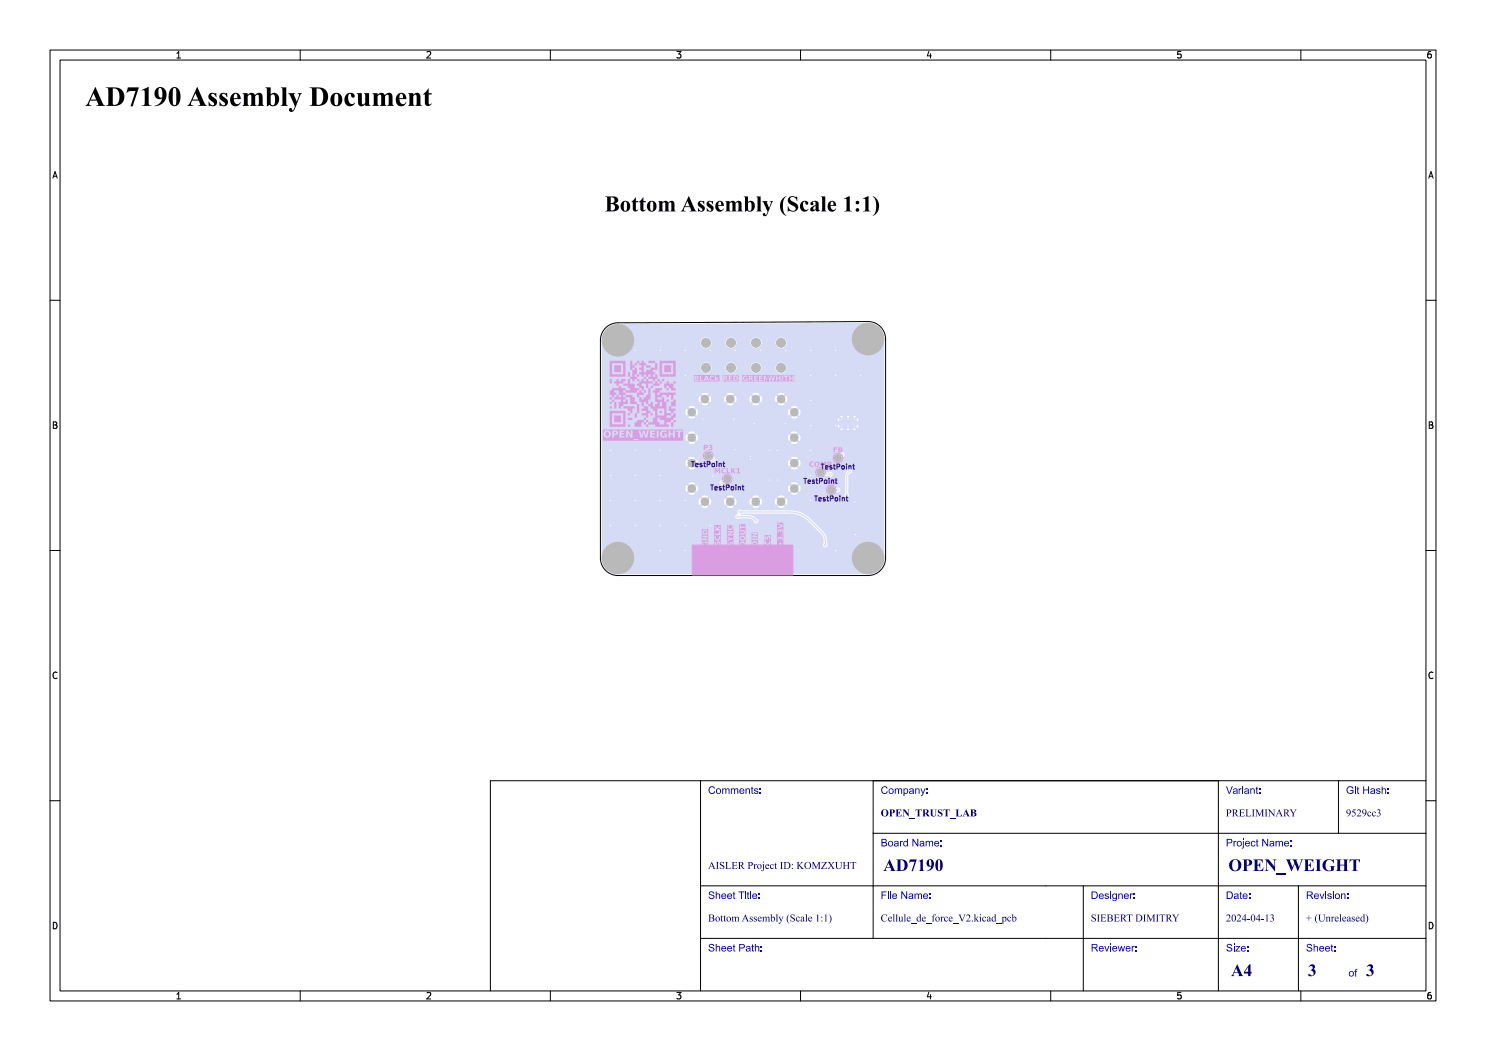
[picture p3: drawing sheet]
<svg xmlns="http://www.w3.org/2000/svg" width="297mm" height="210mm" viewBox="0 0 297 210" stroke-linecap="round" stroke-linejoin="round" font-family="sans-serif">
<defs><g id="words">
<text font-size="5.3" fill="#fff" x="17" y="21.5">AD7190 Assembly Document</text>
<text font-size="4.3" fill="#fff" x="113.4" y="42.5">Bottom Assembly (Scale 1:1)</text>
<g font-size="3.3" fill="#fff">
<text x="176.5" y="174.3">AD7190</text>
<text x="245.5" y="174.3">OPEN_WEIGHT</text>
<text x="246" y="195.3">A4</text>
<text x="261.4" y="195.3">3</text>
<text x="273" y="195.3">3</text>
</g>
<g font-size="2" fill="#fff">
<text x="141.5" y="158.8">Comments:</text>
<text x="176" y="158.8">Company:</text>
<text x="245" y="158.8">Variant:</text>
<text x="269" y="158.8">Git Hash:</text>
<text x="176" y="163.3">OPEN_TRUST_LAB</text>
<text x="245" y="163.3">PRELIMINARY</text>
<text x="269" y="163.3">9529cc3</text>
<text x="141.5" y="173.8">AISLER Project ID: KOMZXUHT</text>
<text x="176" y="169.3">Board Name:</text>
<text x="245" y="169.3">Project Name:</text>
<text x="141.5" y="179.8">Sheet Title:</text>
<text x="176" y="179.8">File Name:</text>
<text x="218" y="179.8">Designer:</text>
<text x="245" y="179.8">Date:</text>
<text x="261" y="179.8">Revision:</text>
<text x="141.5" y="184.3">Bottom Assembly (Scale 1:1)</text>
<text x="176" y="184.3">Cellule_de_force_V2.kicad_pcb</text>
<text x="218" y="184.3">SIEBERT DIMITRY</text>
<text x="245" y="184.3">2024-04-13</text>
<text x="261" y="184.3">+ (Unreleased)</text>
<text x="141.5" y="190.3">Sheet Path:</text>
<text x="218" y="190.3">Reviewer:</text>
<text x="245" y="190.3">Size:</text>
<text x="261" y="190.3">Sheet:</text>
<text x="269.5" y="195.3">of</text>
</g>
<g font-size="1.7" fill="#fff">
<text x="35" y="11.6">1</text>
<text x="85" y="11.6">2</text>
<text x="135" y="11.6">3</text>
<text x="185" y="11.6">4</text>
<text x="235" y="11.6">5</text>
<text x="285" y="11.6">6</text>
<text x="10.5" y="35.6">A</text>
<text x="285.5" y="35.6">A</text>
<text x="10.5" y="85.6">B</text>
<text x="285.5" y="85.6">B</text>
<text x="10.5" y="135.6">C</text>
<text x="285.5" y="135.6">C</text>
<text x="10.5" y="185.6">D</text>
<text x="285.5" y="185.6">D</text>
<text x="35" y="199.7">1</text>
<text x="85" y="199.7">2</text>
<text x="135" y="199.7">3</text>
<text x="185" y="199.7">4</text>
<text x="235" y="199.7">5</text>
<text x="285" y="199.7">6</text>
</g>
<g font-size="1.3" fill="#fff">
<text x="137.9" y="93.3">TestPoint</text>
<text x="163.9" y="93.8">TestPoint</text>
<text x="141.7" y="97.9">TestPoint</text>
<text x="160.4" y="96.6">TestPoint</text>
<text x="162.5" y="100.1">TestPoint</text>
</g>
</g></defs>
<path d="M121 65.5a3.5 3.5 0 0 1 2.5-1l50-.3a3.5 3.5 0 0 1 3.5 3.5v43.8a3.5 3.5 0 0 1-3.5 3.5h-50a3.5 3.5 0 0 1-3.5-3.5v-43.5a3.5 3.5 0 0 1 1-2.5z" fill="none" stroke="#000" stroke-width=".2"/>
<g fill="#d5dbf4">
<circle cx="175.9" cy="111.5" r=".4"/>
<circle cx="175.2" cy="109.8" r=".4"/>
<circle cx="175.2" cy="113.2" r=".4"/>
<circle cx="173.5" cy="109.1" r=".4"/>
<circle cx="173.5" cy="111.5" r="3.2"/>
<circle cx="173.5" cy="113.9" r=".4"/>
<circle cx="171.8" cy="109.8" r=".4"/>
<circle cx="171.8" cy="113.2" r=".4"/>
<circle cx="171.1" cy="111.5" r=".4"/>
<circle cx="175.9" cy="67.7" r=".4"/>
<circle cx="175.2" cy="66.1" r=".4"/>
<circle cx="175.2" cy="69.4" r=".4"/>
<circle cx="173.5" cy="65.3" r=".4"/>
<circle cx="173.5" cy="67.8" r="3.2"/>
<circle cx="173.5" cy="70.1" r=".4"/>
<circle cx="171.8" cy="66.1" r=".4"/>
<circle cx="171.8" cy="69.4" r=".4"/>
<circle cx="171.1" cy="67.7" r=".4"/>
</g>
<path d="M155.1 110.5h1.6v1.8h-1.6z" fill-rule="evenodd" fill="#d5dbf4"/>
<path d="M140.9 111.3v.2M143.4 111.3v.2M145.9 111.3v.2M148.4 111.3v.2M150.9 111.3v.2M153.4 111.3v.2" fill="none" stroke="#d5dbf4" stroke-width="1.7"/>
<g fill="#d5dbf4">
<circle cx="125.9" cy="111.5" r=".4"/>
<circle cx="125.2" cy="109.8" r=".4"/>
<circle cx="125.2" cy="113.2" r=".4"/>
<circle cx="123.5" cy="109.1" r=".4"/>
<circle cx="123.5" cy="111.5" r="3.2"/>
<circle cx="123.5" cy="113.9" r=".4"/>
<circle cx="121.8" cy="109.8" r=".4"/>
<circle cx="121.8" cy="113.2" r=".4"/>
<circle cx="121.1" cy="111.5" r=".4"/>
<circle cx="125.9" cy="68" r=".4"/>
<circle cx="125.2" cy="66.3" r=".4"/>
<circle cx="125.2" cy="69.7" r=".4"/>
<circle cx="123.5" cy="65.6" r=".4"/>
<circle cx="123.5" cy="68" r="3.2"/>
<circle cx="123.5" cy="70.4" r=".4"/>
<circle cx="121.8" cy="66.3" r=".4"/>
<circle cx="121.8" cy="69.7" r=".4"/>
<circle cx="121.1" cy="68" r=".4"/>
<circle cx="138.3" cy="82.4" r=".75"/>
<circle cx="138.3" cy="87.5" r=".75"/>
<circle cx="138.3" cy="92.5" r=".75"/>
<circle cx="138.3" cy="97.6" r=".75"/>
<circle cx="140.9" cy="100.3" r=".75"/>
<circle cx="146" cy="100.3" r=".75"/>
<circle cx="151" cy="100.3" r=".75"/>
<circle cx="156.1" cy="100.3" r=".75"/>
<circle cx="158.8" cy="97.6" r=".75"/>
<circle cx="158.8" cy="92.5" r=".75"/>
<circle cx="158.8" cy="87.5" r=".75"/>
<circle cx="158.8" cy="82.4" r=".75"/>
<circle cx="156.1" cy="79.8" r=".75"/>
<circle cx="151" cy="79.8" r=".75"/>
<circle cx="146" cy="79.8" r=".75"/>
<circle cx="140.9" cy="79.8" r=".75"/>
<circle cx="170.8" cy="85.2" r=".25"/>
<circle cx="169.5" cy="85.2" r=".25"/>
<circle cx="168.2" cy="85.2" r=".25"/>
<circle cx="170.8" cy="83.9" r=".25"/>
<circle cx="169.5" cy="83.9" r=".25"/>
<circle cx="168.2" cy="83.9" r=".25"/>
<circle cx="141.1" cy="73.5" r=".9"/>
<circle cx="146.1" cy="73.5" r=".9"/>
<circle cx="151.1" cy="73.5" r=".9"/>
<circle cx="156.1" cy="73.5" r=".9"/>
<circle cx="141.1" cy="68.5" r=".9"/>
<circle cx="146.1" cy="68.5" r=".9"/>
<circle cx="151.1" cy="68.5" r=".9"/>
<circle cx="156.1" cy="68.5" r=".9"/>
<circle cx="166.1" cy="97.9" r=".75"/>
<circle cx="145.4" cy="95.7" r=".75"/>
<circle cx="164" cy="94.4" r=".75"/>
<circle cx="167.5" cy="91.5" r=".75"/>
<circle cx="141.5" cy="91" r=".75"/>
<circle cx="157" cy="70" r=".27"/>
<circle cx="127" cy="100" r=".27"/>
<circle cx="137" cy="75" r=".28"/>
<circle cx="132" cy="105" r=".28"/>
<circle cx="162" cy="90" r=".28"/>
<circle cx="153.9" cy="90" r=".27"/>
<circle cx="171" cy="106.8" r=".27"/>
<circle cx="122" cy="105" r=".28"/>
<circle cx="167" cy="70" r=".28"/>
<circle cx="172" cy="75" r=".27"/>
<circle cx="142" cy="105" r=".27"/>
<circle cx="170.9" cy="100.3" r=".27"/>
<circle cx="167" cy="75" r=".28"/>
<circle cx="127" cy="90" r=".27"/>
<circle cx="140.5" cy="83.8" r=".28"/>
<circle cx="122" cy="95" r=".28"/>
<circle cx="153.8" cy="95.9" r=".27"/>
<circle cx="137" cy="100" r=".28"/>
<circle cx="146.7" cy="83.8" r=".27"/>
<circle cx="167" cy="85" r=".28"/>
<circle cx="155.4" cy="90" r=".27"/>
<circle cx="167" cy="110" r=".28"/>
<circle cx="122" cy="90" r=".27"/>
<circle cx="150" cy="91.8" r=".28"/>
<circle cx="162" cy="70" r=".28"/>
<circle cx="137" cy="110" r=".28"/>
<circle cx="132" cy="70" r=".28"/>
<circle cx="156.9" cy="84.7" r=".28"/>
<circle cx="127" cy="105" r=".27"/>
<circle cx="142" cy="70" r=".27"/>
<circle cx="142.5" cy="95.2" r=".28"/>
<circle cx="162" cy="80" r=".28"/>
<circle cx="122" cy="100" r=".27"/>
<circle cx="162" cy="95" r=".28"/>
<circle cx="132" cy="110" r=".28"/>
<circle cx="137" cy="105" r=".28"/>
<circle cx="137" cy="70" r=".28"/>
<circle cx="155.4" cy="95.9" r=".27"/>
<circle cx="167" cy="90" r=".28"/>
<circle cx="147" cy="70" r=".28"/>
<circle cx="132" cy="90" r=".28"/>
<circle cx="150.8" cy="84.7" r=".28"/>
<circle cx="162" cy="100" r=".28"/>
<circle cx="127" cy="70" r=".27"/>
<circle cx="147" cy="75" r=".28"/>
<circle cx="157" cy="75" r=".27"/>
<circle cx="132" cy="100" r=".28"/>
<circle cx="162" cy="85" r=".28"/>
<circle cx="127" cy="95" r=".27"/>
<circle cx="146.9" cy="89.9" r=".28"/>
<circle cx="152" cy="70" r=".27"/>
<circle cx="162" cy="75" r=".28"/>
<circle cx="150" cy="91.2" r=".27"/>
<circle cx="132" cy="95" r=".28"/>
<circle cx="144.3" cy="96.4" r=".27"/>
<circle cx="151.1" cy="104.1" r=".28"/>
<circle cx="147.4" cy="103.3" r=".27"/>
<circle cx="147.9" cy="102.3" r=".28"/>
<circle cx="165" cy="108.9" r=".27"/>
<circle cx="167.5" cy="97.9" r=".28"/>
<circle cx="168.4" cy="90.8" r=".28"/>
<circle cx="166" cy="94.7" r=".28"/>
<circle cx="142.5" cy="91.8" r=".28"/>
<circle cx="169.8" cy="94.1" r=".27"/>
<circle cx="169.2" cy="98.9" r=".28"/>
</g>
<path d="M167.9 83.6h3.1v1.8h-3.1z" fill-rule="evenodd" fill="#d5dbf4"/>
<path d="M141.5 91l.4 .2 .6 .6M145.4 95.7l-.7 .6-.4 .2M164 94.4l.4 .3h1.5M165.9 94.7h.1M166 94.7h-.1M166.1 97.9h1.4M168.4 90.8l-.7 .7h-.2M169.8 94.2l-.4 .4-.2 .5v3.8" fill="none" stroke="#d5dbf4" stroke-width=".2"/>
<path d="M147.4 103.3h2.5l.6 .2 .6 .6M147.9 102.3h10l1.2 .1 1.2 .4 1 .7 3 3a2.66 2.66 0 0 1 .7 2.4" fill="none" stroke="#d5dbf4" stroke-width=".25"/>
<path d="M121.1 65.8a3.3 3.3 0 0 1 2.5-1.1l49.9-.2a3.3 3.3 0 0 1 3.3 3.2v.7h-19.6a1.1 1.1 0 0 0-1.1-1 1.1 1.1 0 0 0-1.1 1h-2.8v-.2a1.1 1.1 0 0 0-1.2-.8 1.1 1.1 0 0 0-1 1h-2.8v-.2a1.1 1.1 0 0 0-1.2-.8 1.1 1.1 0 0 0-1 1h-2.8v-.2a1.1 1.1 0 0 0-1.8-.5 1.1 1.1 0 0 0 .3 1.8 1.1 1.1 0 0 0 1.5-1.1h2.8v.2a1.1 1.1 0 0 0 1.2 1 1.1 1.1 0 0 0 1-1.2h2.8v.2a1.1 1.1 0 0 0 1.2 1 1.1 1.1 0 0 0 1-1.2h2.8v.2a1.1 1.1 0 0 0 1.2 1 1.1 1.1 0 0 0 1-1.2h19.6v5h-19.6v-.2a1.1 1.1 0 0 0-1.2-.8 1.1 1.1 0 0 0-1 1h-2.8v-.2a1.1 1.1 0 0 0-1.2-.8 1.1 1.1 0 0 0-1 1h-2.8v-.2a1.1 1.1 0 0 0-1.2-.8 1.1 1.1 0 0 0-1 1h-2.8v-.2a1.1 1.1 0 0 0-1.8-.5 1.1 1.1 0 0 0 .3 1.8 1.1 1.1 0 0 0 1.5-1.1h2.8v.2a1.1 1.1 0 0 0 1.2 1 1.1 1.1 0 0 0 1-1.2h2.8v.2a1.1 1.1 0 0 0 1.2 1 1.1 1.1 0 0 0 1-1.2h2.8v.2a1.1 1.1 0 0 0 1.2 1 1.1 1.1 0 0 0 1-1.2h19.6v6.3h-19.4l-.2-.6-.6 .5-.3-.4 .5-.5a1.24 1.24 0 0 0-1.4 0l.6 .5-.4 .4-.5-.5-.2 .6h-2.6l-.2-.6-.5 .5-.4-.4 .5-.5a1.25 1.25 0 0 0-1.3 0l.5 .5-.4 .4-.5-.5-.2 .6h-2.6l-.2-.6-.5 .5-.4-.4 .5-.5a1.25 1.25 0 0 0-1.3 0l.5 .5-.4 .4-.5-.5-.2 .6h-2.6l-.2-.6-.5 .5-.3-.4 .4-.5a1.24 1.24 0 0 0-1.3 0l.5 .5-.3 .4-.6-.5a1.24 1.24 0 0 0 0 1.3l.6-.5 .3 .4-.5 .5a1.25 1.25 0 0 0 1.4 0l-.5-.5 .3-.4 .5 .5 .2-.7h2.6l.2 .7 .5-.5 .4 .4-.5 .5a1.25 1.25 0 0 0 1.4 0l-.6-.5 .4-.4 .5 .5 .2-.7h2.6l.2 .7 .5-.5 .4 .4-.5 .5a1.25 1.25 0 0 0 1.3 0l-.5-.5 .4-.4 .5 .5 .2-.7h2.6l.2 .7 .5-.5 .4 .4-.5 .5a1.25 1.25 0 0 0 1.3 0l-.5-.5 .3-.4 .6 .5 .2-.7h19.4v2.6h-16.8l-.2-.6-.5 .5-.4-.3 .5-.6a1.24 1.24 0 0 0-1.3 0l.5 .6-.4 .3-.5-.5-.2 .6h-18l-.2-.6-.5 .5-.4-.3 .5-.6a1.25 1.25 0 0 0-1.3 0l.5 .6-.4 .3-.5-.5a1.24 1.24 0 0 0 0 1.4l.5-.6 .4 .4-.5 .5a1.24 1.24 0 0 0 1.3 0l-.5-.5 .4-.4 .5 .6 .2-.8h18l.2 .8 .5-.6 .4 .4-.5 .5a1.24 1.24 0 0 0 1.3 0l-.5-.5 .4-.4 .5 .6 .2-.8h16.8v.9h-8.9l.3 .3 .3-.3h.7l.3 .3 .3-.3h.7l.3 .3 .3-.3h5.7v.6h-5.3v-.3l-.3 .3-.8 .1-.3-.3-.2 .2-.8 .1-.3-.3-.2 .2-.8 .1-.3-.4-.1 .3 .1 .4 .3-.3 .4 .1 .1-.2h.3l.2 .4 .3-.3 .4 .1 .4-.2 .2 .4 .3-.3 .4 .1 .4-.2 .3 .4v-.4h5.3v.7h-5.7l-.3-.3-.3 .3h-.7l-.3-.3-.3 .3h-.7l-.3-.3-.3 .3 .3 .3 .3-.3h.7l.3 .3 .3-.3h.7l.3 .3 .3-.3h5.7v.6h-5.3v-.3l-.3 .4h-.8l-.3-.3-.2 .3h-.8l-.3-.3-.2 .3h-.8l-.3-.4-.1 .3 .1 .4 .3-.3 .4 .1 .4-.1 .2 .3 .3-.3 .4 .1 .4-.1 .2 .3 .3-.3 .4 .1 .4-.1 .3 .3v-.4h5.3v.7h-5.7l-.3-.3-.3 .3h-.7l-.3-.3-.3 .3h-.7l-.3-.3-.3 .3h8.9v1.6h-16.8l-.2-.6-.5 .5-.4-.4 .5-.5a1.24 1.24 0 0 0-1.3 0l.5 .5-.4 .4-.5-.5-.2 .6h-18l-.2-.6-.5 .5-.4-.4 .5-.5a1.24 1.24 0 0 0-1.3 0l.5 .5-.4 .4-.5-.5a1.24 1.24 0 0 0 0 1.4l.5-.6 .4 .4-.5 .5a1.24 1.24 0 0 0 1.3 0l-.5-.5 .4-.4 .5 .6 .2-.8h18l.2 .8 .5-.6 .4 .4-.5 .5a1.24 1.24 0 0 0 1.3 0l-.5-.5 .4-.4 .5 .6 .2-.8h16.8v3.4h-8v-.1a.6 .6 0 0 0-1-.1 .95 .95 0 0 0-1.2 .6 .95 .95 0 0 0 .6 1.2h-7.2l-.2-.5-.5 .5-.4-.4 .5-.5a1.23 1.23 0 0 0-1.3 0l.2 .3h-15.3l-.5-.5a.98 .98 0 0 0-1-1.2 .98 .98 0 0 0-.9 1.3 .98 .98 0 0 0 1.4 .6 .48 .48 0 0 0 .6 .3 .48 .48 0 0 0 .4-.5h15.3l.3 .2-.4 .4-.5-.5-.2 .5h-18l-.2-.5-.5 .5-.4-.4 .5-.5a1.23 1.23 0 0 0-1.3 0l.5 .5-.4 .4-.5-.5a1.24 1.24 0 0 0 0 1.3l.5-.5 .4 .4-.5 .5a1.24 1.24 0 0 0 1.3 0l-.5-.5 .4-.4 .5 .5 .2-.8h18l.2 .8 .5-.5 .4 .4-.5 .5a1.24 1.24 0 0 0 1.3 0l-.5-.5 .4-.4 .5 .5 .2-.8h7.2a1.09 1.09 0 0 0 1.3-1.1l.2-.2 .1-.3h8v3.3h-6.5l-.1-.1a.54 .54 0 0 0-.6-.3 .54 .54 0 0 0-.4 .6l-.2 .4h-2.6a.52 .52 0 0 0-.4-.4 .52 .52 0 0 0-.5 .1h-.5a.97 .97 0 0 0-1.1-1 .97 .97 0 0 0-.8 1.3 .97 .97 0 0 0 1.5 .4h1a.48 .48 0 0 0 .6 0 .48 .48 0 0 0 .2-.4h2.6l-.1 .9h-22.6v-.2a1 1 0 0 0-1.2-.6 1 1 0 0 0-.7 1.2 .5 .5 0 0 0-.5 .7 .5 .5 0 0 0 .9 0l.1-.1a1.03 1.03 0 0 0 1.4-1h22.6v2.2h-1l-.2-.3-.7-.1a.95 .95 0 0 0-.9-.5 .95 .95 0 0 0-.8 .6h-5.3l-.2-.6-.5 .5-.4-.3 .5-.5a1.24 1.24 0 0 0-1.3 0l.5 .5-.4 .3-.5-.5-.2 .6h-18l-.2-.6-.5 .5-.4-.3 .5-.5a1.25 1.25 0 0 0-1.3 0l.5 .5-.4 .3-.5-.4a1.24 1.24 0 0 0 0 1.3l.5-.5 .4 .3-.5 .6a1.24 1.24 0 0 0 1.3 0l-.5-.6 .4-.3 .5 .5 .2-.8h18l.2 .8 .5-.5 .4 .3-.5 .6a1.24 1.24 0 0 0 1.3 0l-.5-.6 .4-.3 .5 .5 .2-.8 5.3 .1a.99 .99 0 0 0 .6 1.2 .99 .99 0 0 0 1.2-.5h.1a.48 .48 0 0 0 .5 0 .48 .48 0 0 0 .2-.5h1v.7a.5 .5 0 0 0 0 .7 .5 .5 0 0 0 .7 0 .5 .5 0 0 0-.1-.7v-3.4l.3-.5a.49 .49 0 0 0 .5-.5h6.5v6.1h-19.4l-.2-.6-.6 .5-.3-.4 .5-.5a1.24 1.24 0 0 0-1.4 0l.6 .5-.4 .4-.5-.5-.2 .6h-2.6l-.2-.6-.5 .5-.4-.4 .5-.5a1.24 1.24 0 0 0-1.3 0l.5 .5-.4 .4-.5-.5-.2 .6h-2.6l-.2-.6-.5 .5-.4-.4 .5-.5a1.24 1.24 0 0 0-1.3 0l.5 .5-.4 .4-.5-.5-.2 .6h-2.6l-.2-.6-.5 .5-.3-.4 .4-.5a1.24 1.24 0 0 0-1.3 0l.5 .5-.3 .4-.6-.5a1.24 1.24 0 0 0 0 1.3l.6-.5 .3 .4-.5 .5a1.25 1.25 0 0 0 1.4 0l-.5-.5 .3-.4 .5 .5 .2-.7h2.6l.2 .7 .5-.5 .4 .4-.5 .5a1.25 1.25 0 0 0 1.4 0l-.6-.5 .4-.4 .5 .5 .2-.7h2.6l.2 .7 .5-.5 .4 .4-.5 .5a1.25 1.25 0 0 0 1.3 0l-.5-.5 .4-.4 .5 .5 .2-.7h2.6l.2 .7 .5-.5 .4 .4-.5 .5a1.25 1.25 0 0 0 1.3 0l-.5-.5 .3-.4 .6 .5 .2-.7h19.4v8.6h-11.4l-.1-.2a2.93 2.93 0 0 0-.8-2.4l-2.7-2.7a5.8 5.8 0 0 0-3.7-1.5h-9.9a.52 .52 0 0 0-.7 0 .52 .52 0 0 0 0 .7 .51 .51 0 0 0-.5 .7 .51 .51 0 0 0 .8 .2h2l.8 .4a.5 .5 0 0 0 .5 .6 .5 .5 0 0 0 .5-.5 .5 .5 0 0 0-.5-.5l-.9-.6-2-.1-.1-.1 .2-.2h9.6a5.1 5.1 0 0 1 3.6 1.5l2.7 2.8 .4 .6v1a.48 .48 0 0 0 .2 .8 .48 .48 0 0 0 .6-.5h11.4v1.8h-19.8l-.4-.4h-1.4l-.3 .2v.7h-.4a1.06 1.06 0 0 0-1.1-.9 1.06 1.06 0 0 0-1 .9h-.4l-.1-.2a1.06 1.06 0 0 0-1.1-.7 1.06 1.06 0 0 0-.9 .9h-.4l-.1-.2a1.06 1.06 0 0 0-1.1-.7 1.06 1.06 0 0 0-.9 .9h-.4l-.1-.2a1.06 1.06 0 0 0-1.1-.7 1.06 1.06 0 0 0-.9 .9h-.4l-.1-.2a1.13 1.13 0 0 0-1-.7 1.13 1.13 0 0 0-1.1 .7h-.1a1.32 1.32 0 0 0-1-1v1.1h-.5l-.1-1.1a1.35 1.35 0 0 0-1 1.2h.9v.5h-.9v.2a1.34 1.34 0 0 0 1.1 1v-1h.5v1a1.49 1.49 0 0 0 1-1h.2a1.07 1.07 0 0 0 1.1 .7 1.07 1.07 0 0 0 1-.9v-.5h.4a1.1 1.1 0 0 0 1 1.5 1.1 1.1 0 0 0 1.1-1.5h.4v.5a1.08 1.08 0 0 0 1.3 .9 1.08 1.08 0 0 0 .8-1.4h.4v.5a1.08 1.08 0 0 0 1.3 .9 1.08 1.08 0 0 0 .8-1.4h.4v.5a1.08 1.08 0 0 0 1.3 .9 1.08 1.08 0 0 0 .8-1.4h.4v1.1l.2 .3h1.5l.4-.3v-1.6h19.8l-.1 1.6-.5 1.1h-17.9a.8 .8 0 0 0-1.2-.6 .8 .8 0 0 0 0 1.4 .8 .8 0 0 0 1.2-.6v-.2h17.9a3.2 3.2 0 0 1-2.7 1.4h-50.3a3.2 3.2 0 0 1-2.9-3.2v-43.5l.1-1z" fill-rule="evenodd" fill="#d5dbf4"/>
<g fill="#fff">
<circle cx="157" cy="70" r=".12"/>
<circle cx="127" cy="100" r=".13"/>
<circle cx="137" cy="75" r=".13"/>
<circle cx="132" cy="105" r=".13"/>
<circle cx="162" cy="90" r=".13"/>
<circle cx="153.9" cy="90" r=".12"/>
<circle cx="171" cy="106.8" r=".12"/>
<circle cx="122" cy="105" r=".12"/>
<circle cx="167" cy="70" r=".13"/>
<circle cx="172" cy="75" r=".12"/>
<circle cx="142" cy="105" r=".12"/>
<circle cx="170.9" cy="100.3" r=".12"/>
<circle cx="167" cy="75" r=".13"/>
<circle cx="127" cy="90" r=".12"/>
<circle cx="140.5" cy="83.8" r=".12"/>
<circle cx="122" cy="95" r=".12"/>
<circle cx="153.8" cy="95.9" r=".12"/>
<circle cx="137" cy="100" r=".13"/>
<circle cx="146.7" cy="83.8" r=".12"/>
<circle cx="167" cy="85" r=".13"/>
<circle cx="155.4" cy="90" r=".12"/>
<circle cx="167" cy="110" r=".12"/>
<circle cx="122" cy="90" r=".12"/>
<circle cx="150" cy="91.8" r=".13"/>
<circle cx="162" cy="70" r=".13"/>
<circle cx="137" cy="110" r=".12"/>
<circle cx="132" cy="70" r=".13"/>
<circle cx="156.9" cy="84.7" r=".13"/>
<circle cx="127" cy="105" r=".12"/>
<circle cx="142" cy="70" r=".12"/>
<circle cx="142.5" cy="95.1" r=".12"/>
<circle cx="162" cy="80" r=".13"/>
<circle cx="122" cy="100" r=".13"/>
<circle cx="162" cy="95" r=".13"/>
<circle cx="132" cy="110" r=".12"/>
<circle cx="137" cy="105" r=".12"/>
<circle cx="137" cy="70" r=".13"/>
<circle cx="155.4" cy="95.9" r=".13"/>
<circle cx="167" cy="90" r=".12"/>
<circle cx="147" cy="70" r=".13"/>
<circle cx="132" cy="90" r=".13"/>
<circle cx="150.8" cy="84.7" r=".13"/>
<circle cx="162" cy="100" r=".13"/>
<circle cx="127" cy="70" r=".13"/>
<circle cx="147" cy="75" r=".13"/>
<circle cx="157" cy="75" r=".12"/>
<circle cx="132" cy="100" r=".13"/>
<circle cx="162" cy="85" r=".13"/>
<circle cx="127" cy="95" r=".12"/>
<circle cx="146.9" cy="89.9" r=".12"/>
<circle cx="152" cy="70" r=".13"/>
<circle cx="162" cy="75" r=".13"/>
<circle cx="150" cy="91.2" r=".13"/>
<circle cx="132" cy="95" r=".13"/>
<circle cx="144.3" cy="96.5" r=".12"/>
<circle cx="151.1" cy="104.1" r=".13"/>
<circle cx="147.4" cy="103.3" r=".13"/>
<circle cx="147.9" cy="102.3" r=".13"/>
<circle cx="165" cy="108.9" r=".12"/>
<circle cx="167.5" cy="97.9" r=".13"/>
<circle cx="168.4" cy="90.9" r=".13"/>
<circle cx="166" cy="94.7" r=".13"/>
<circle cx="142.5" cy="91.8" r=".12"/>
<circle cx="169.8" cy="94.1" r=".12"/>
<circle cx="169.2" cy="98.9" r=".13"/>
<circle cx="175.9" cy="111.5" r=".25"/>
<circle cx="175.2" cy="109.8" r=".25"/>
<circle cx="175.2" cy="113.2" r=".25"/>
<circle cx="173.5" cy="109.1" r=".25"/>
<circle cx="173.5" cy="111.5" r="1.6"/>
<circle cx="173.5" cy="113.9" r=".25"/>
<circle cx="171.8" cy="109.8" r=".25"/>
<circle cx="171.8" cy="113.2" r=".25"/>
<circle cx="171.1" cy="111.5" r=".25"/>
<circle cx="175.9" cy="67.8" r=".25"/>
<circle cx="175.2" cy="66.1" r=".25"/>
<circle cx="175.2" cy="69.4" r=".25"/>
<circle cx="173.5" cy="65.3" r=".25"/>
<circle cx="173.5" cy="67.7" r="1.6"/>
<circle cx="173.5" cy="70.1" r=".25"/>
<circle cx="171.8" cy="66.1" r=".25"/>
<circle cx="171.8" cy="69.4" r=".25"/>
<circle cx="171.1" cy="67.8" r=".25"/>
<circle cx="157.5" cy="113.4" r=".6"/>
<circle cx="155.9" cy="111.4" r=".47"/>
<circle cx="153.4" cy="111.4" r=".48"/>
<circle cx="150.9" cy="111.4" r=".48"/>
<circle cx="148.4" cy="111.4" r=".48"/>
<circle cx="145.9" cy="111.4" r=".47"/>
<circle cx="143.4" cy="111.4" r=".47"/>
<circle cx="140.9" cy="111.4" r=".48"/>
<circle cx="125.9" cy="111.5" r=".25"/>
<circle cx="125.2" cy="109.8" r=".25"/>
<circle cx="125.2" cy="113.2" r=".25"/>
<circle cx="123.5" cy="109.1" r=".25"/>
<circle cx="123.5" cy="111.5" r="1.6"/>
<circle cx="123.5" cy="113.9" r=".25"/>
<circle cx="121.8" cy="109.8" r=".25"/>
<circle cx="121.8" cy="113.2" r=".25"/>
<circle cx="121.1" cy="111.5" r=".25"/>
<circle cx="125.9" cy="68" r=".25"/>
<circle cx="125.2" cy="66.3" r=".25"/>
<circle cx="125.2" cy="69.7" r=".25"/>
<circle cx="123.5" cy="65.6" r=".25"/>
<circle cx="123.5" cy="68" r="1.6"/>
<circle cx="123.5" cy="70.4" r=".25"/>
<circle cx="121.8" cy="66.3" r=".25"/>
<circle cx="121.8" cy="69.7" r=".25"/>
<circle cx="121.1" cy="68" r=".25"/>
<circle cx="138.3" cy="82.4" r=".55"/>
<circle cx="138.3" cy="87.5" r=".55"/>
<circle cx="138.3" cy="92.5" r=".55"/>
<circle cx="138.3" cy="97.6" r=".55"/>
<circle cx="140.9" cy="100.2" r=".55"/>
<circle cx="146" cy="100.2" r=".55"/>
<circle cx="151" cy="100.2" r=".55"/>
<circle cx="156.1" cy="100.2" r=".55"/>
<circle cx="158.8" cy="97.6" r=".55"/>
<circle cx="158.8" cy="92.5" r=".55"/>
<circle cx="158.8" cy="87.5" r=".55"/>
<circle cx="158.8" cy="82.4" r=".55"/>
<circle cx="156.1" cy="79.7" r=".55"/>
<circle cx="151" cy="79.7" r=".55"/>
<circle cx="146" cy="79.7" r=".55"/>
<circle cx="140.9" cy="79.7" r=".55"/>
<circle cx="170.8" cy="85.2" r=".1"/>
<circle cx="169.5" cy="85.2" r=".1"/>
<circle cx="168.2" cy="85.2" r=".1"/>
<circle cx="170.8" cy="83.9" r=".1"/>
<circle cx="169.5" cy="83.9" r=".1"/>
<circle cx="168.2" cy="83.9" r=".1"/>
<circle cx="141.1" cy="73.5" r=".6"/>
<circle cx="146.1" cy="73.5" r=".6"/>
<circle cx="151.1" cy="73.5" r=".6"/>
<circle cx="156.1" cy="73.5" r=".6"/>
<circle cx="141.1" cy="68.5" r=".6"/>
<circle cx="146.1" cy="68.5" r=".6"/>
<circle cx="151.1" cy="68.5" r=".6"/>
<circle cx="156.1" cy="68.5" r=".6"/>
</g>
<g fill="#b9b9b9">
<circle cx="175.9" cy="111.5" r=".45"/>
<circle cx="175.2" cy="109.8" r=".45"/>
<circle cx="175.2" cy="113.2" r=".45"/>
<circle cx="173.5" cy="109.1" r=".45"/>
<circle cx="173.5" cy="111.5" r="3.3"/>
<circle cx="173.5" cy="113.9" r=".45"/>
<circle cx="171.8" cy="109.8" r=".45"/>
<circle cx="171.8" cy="113.2" r=".45"/>
<circle cx="171.1" cy="111.5" r=".45"/>
<circle cx="175.9" cy="67.8" r=".45"/>
<circle cx="175.2" cy="66.1" r=".45"/>
<circle cx="175.2" cy="69.4" r=".45"/>
<circle cx="173.5" cy="65.4" r=".45"/>
<circle cx="173.5" cy="67.8" r="3.3"/>
<circle cx="173.5" cy="70.1" r=".45"/>
<circle cx="171.8" cy="66.1" r=".45"/>
<circle cx="171.8" cy="69.4" r=".45"/>
<circle cx="171.1" cy="67.8" r=".45"/>
<circle cx="157.5" cy="113.4" r=".65"/>
</g>
<path d="M155.1 110.4h1.6v1.9h-1.6z" fill-rule="evenodd" fill="#b9b9b9"/>
<path d="M140.9 111.3v.2M143.4 111.3v.2M145.9 111.3v.2M148.4 111.3v.2M150.9 111.3v.2M153.4 111.3v.2" fill="none" stroke="#b9b9b9" stroke-width="1.8"/>
<g fill="#b9b9b9">
<circle cx="125.9" cy="111.5" r=".45"/>
<circle cx="125.2" cy="109.8" r=".45"/>
<circle cx="125.2" cy="113.2" r=".45"/>
<circle cx="123.5" cy="109.1" r=".45"/>
<circle cx="123.5" cy="111.5" r="3.3"/>
<circle cx="123.5" cy="113.9" r=".45"/>
<circle cx="121.8" cy="109.8" r=".45"/>
<circle cx="121.8" cy="113.2" r=".45"/>
<circle cx="121.1" cy="111.5" r=".45"/>
<circle cx="125.9" cy="68" r=".45"/>
<circle cx="125.2" cy="66.3" r=".45"/>
<circle cx="125.2" cy="69.7" r=".45"/>
<circle cx="123.5" cy="65.6" r=".45"/>
<circle cx="123.5" cy="68" r="3.3"/>
<circle cx="123.5" cy="70.4" r=".45"/>
<circle cx="121.8" cy="66.3" r=".45"/>
<circle cx="121.8" cy="69.7" r=".45"/>
<circle cx="121.1" cy="68" r=".45"/>
<circle cx="138.3" cy="82.4" r=".85"/>
<circle cx="138.3" cy="87.5" r=".85"/>
<circle cx="138.3" cy="92.5" r=".85"/>
<circle cx="138.3" cy="97.6" r=".85"/>
<circle cx="140.9" cy="100.3" r=".85"/>
<circle cx="146" cy="100.3" r=".85"/>
<circle cx="151" cy="100.3" r=".85"/>
<circle cx="156.1" cy="100.3" r=".85"/>
<circle cx="158.8" cy="97.6" r=".85"/>
<circle cx="158.8" cy="92.5" r=".85"/>
<circle cx="158.8" cy="87.5" r=".85"/>
<circle cx="158.8" cy="82.4" r=".85"/>
<circle cx="156.1" cy="79.8" r=".85"/>
<circle cx="151" cy="79.7" r=".85"/>
<circle cx="146" cy="79.7" r=".85"/>
<circle cx="140.9" cy="79.8" r=".85"/>
<circle cx="141.1" cy="73.5" r="1"/>
<circle cx="146.1" cy="73.5" r="1"/>
<circle cx="151.1" cy="73.5" r="1"/>
<circle cx="156.1" cy="73.5" r="1"/>
<circle cx="141.1" cy="68.5" r="1"/>
<circle cx="146.1" cy="68.5" r="1"/>
<circle cx="151.1" cy="68.5" r="1"/>
<circle cx="156.1" cy="68.5" r="1"/>
<circle cx="166.1" cy="97.9" r=".8"/>
<circle cx="145.4" cy="95.7" r=".8"/>
<circle cx="164" cy="94.4" r=".8"/>
<circle cx="167.5" cy="91.5" r=".8"/>
<circle cx="141.5" cy="91.1" r=".8"/>
</g>
<path d="M138.4 108.9h20.1v6h-20.1z" fill-rule="evenodd" fill="#db9de1" stroke="#db9de1" stroke-width=".2"/>
<g fill="#db9de1">
<path d="M141.2 75.3l.1 .4h-.3z"/>
<path d="M140.7 106.2h.4l.1 .3h-.6z" fill-rule="evenodd"/>
<path d="M140.3 105.7h1.2v.8h-.1a.53 .53 0 0 0-.5-.7 .53 .53 0 0 0-.5 .7v.3h1v-.3h.1v.8h-.1v-.2h-1v.2h.7l-.7 .4v.3h1v-.3h-.7l.8-.4v1.3l-.2-.4h-.5v.4l.4-.2a.36 .36 0 0 1-.5 .5 .36 .36 0 0 1 0-.7h-.3a.56 .56 0 0 0 .3 .9 .56 .56 0 0 0 .7-.5h.1v.7h-1.2z" fill-rule="evenodd"/>
<path d="M148.1 108.6l.5-.1 .1 .4h-.6z" fill-rule="evenodd"/>
<path d="M148.1 107.4a.33 .33 0 0 1 .5-.1 .33 .33 0 0 1 0 .5 .33 .33 0 0 1-.5-.1z" fill-rule="evenodd"/>
<path d="M147.7 104.8h1.3v.4h-.9v-.3h-.2v.9h.2v-.3h.8v-.3h.1v1.2l-.3-.4-.8-.1v.3h.7l.1 .2-.1 .2h-.7v.2h.8l.3-.4v1.1h-.1a.53 .53 0 0 0-.8-.4 .53 .53 0 0 0 0 .9 .53 .53 0 0 0 .8-.4l.1-.1v1.4h-.1a.53 .53 0 0 0-.5-.7 .53 .53 0 0 0-.5 .7v.3h1v-.3h.1v.4h-1.3z" fill-rule="evenodd"/>
<path d="M145.3 104.9h1.3v.5l-.2-.4h-.2a.35 .35 0 0 1 0 .5 .35 .35 0 0 1-.5 0 .35 .35 0 0 1 0-.5 .39 .39 0 0 0-.2 .7 .53 .53 0 0 0 .6 .2 .53 .53 0 0 0 .4-.5h.1v1h-.2v-.3h-1v.3h.7l-.7 .3v.3h1v-.2h-.7l.9-.4v1.1h-.6l-.6-.4v.3l.4 .3-.4 .2v.3l.6-.4h.4v-.3h.2v1.2h-.1a.37 .37 0 0 0-.5-.4 .37 .37 0 0 0-.2 .5h-.2l.1-.5a.38 .38 0 0 0-.3 .5 .38 .38 0 0 0 .5 .3 .38 .38 0 0 0 .2-.5h.2l-.1 .5h.2l.2-.4v.5h-1.3z" fill-rule="evenodd"/>
<path d="M139.1 75.7h.2l.1 .2h-.3z" fill-rule="evenodd"/>
<path d="M139.1 75.3h.2v.1l-.2 .1z" fill-rule="evenodd"/>
<path d="M138.7 74.9h5.1v1.2l-.5-.4 .4-.4h-.3l-.3 .3v-.6l-.4 .1a.55 .55 0 0 0-.9 .2 .55 .55 0 0 0 .4 .8h-.5l-.4-1h-.3l-.3 .8h-.6v-.8h-.2v.7h-.2l-.2-.2 .1-.2-.1-.3h-.7v1h.6l.3-.3h.2v.3h.7v-.2h.1l-.1 .2h.3l.1-.2h.4l.1 .2h.9l.3-.1v-.2a.35 .35 0 0 1-.5 0 .35 .35 0 0 1 0-.5 .35 .35 0 0 1 .5 0v-.2h.2v1h.2v-.3l.3 .3h.4v.1h-5.1z" fill-rule="evenodd"/>
<path d="M161.9 92.4l.1-.1a.37 .37 0 0 1 .6 .2 .35 .35 0 0 0-.5 0 .35 .35 0 0 0 0 .5 .35 .35 0 0 0 .5 0 .39 .39 0 0 1-.7 .2l-.2-.3z" fill-rule="evenodd"/>
<path d="M162.9 92.4l.3-.2 .4 .1 .2 .5h-.3a.3 .3 0 0 0-.4-.3 .3 .3 0 0 0 0 .5l.3 .1 .1-.3h.3a.54 .54 0 0 1-.7 .5 .54 .54 0 0 1-.2-.9z" fill-rule="evenodd"/>
<path d="M164 92.2h.3l.3 .6 .2-.6h.3v1.1h-.2v-.8l-.2 .6h-.2l-.2-.6v.8h-.3z" fill-rule="evenodd"/>
<path d="M165.4 92.2l.6 .1 .2 .2-.2 .1-.3-.2v.3l.5-.1-.1 .3h-.4v.4h-.3z" fill-rule="evenodd"/>
<path d="M142.8 104.9h1.2v.5h-.1v-.4l-.5 .6-.5-.5v.3l.4 .4h-.4v.2h1v-.2h-.4l.5-.4v1.5h-.1v-.7h-.2v.4h-.8v.3h1.1v.5l-.2-.3h-.2a.35 .35 0 0 1 0 .5 .35 .35 0 0 1-.5 0 .35 .35 0 0 1 .1-.5 .39 .39 0 0 0-.2 .7 .54 .54 0 0 0 .6 .2 .54 .54 0 0 0 .3-.6h.1v1.2h-.1a.37 .37 0 0 0-.4-.4 .37 .37 0 0 0-.3 .5h-.1v-.5a.38 .38 0 0 0-.3 .5 .38 .38 0 0 0 .5 .3 .38 .38 0 0 0 .2-.5h.2l-.1 .5h.2l.2-.4v.5h-1.2z" fill-rule="evenodd"/>
<path d="M150.6 108.5l.4-.1 .2 .4h-.7z" fill-rule="evenodd"/>
<path d="M150.2 106.4h1.3v.4h-.1v-.3h-1.1v.2h.7l-.7 .4v.3h1.1v-.3h-.7l.8-.3v1.1h-.1v-.3h-1.1v.3h1.2v.9h-.1a.53 .53 0 0 0-.6-.7 .53 .53 0 0 0-.5 .7v.3h1.1v-.3h.1v.4h-1.3z" fill-rule="evenodd"/>
<path d="M122.7 86.3h.4v.3l-.4 .1z" fill-rule="evenodd"/>
<path d="M120.5 85.8h16v.5h-.1v-.3h-1.3v.3h.4v1.1h-.6v-1.4h-.4v.6h-.5v-.6h-.4v.6h-.9v.3h.2v.3a.51 .51 0 0 1-.6-.7 .51 .51 0 0 1 .9-.1v-.3a.79 .79 0 0 0-1.2 .2 .79 .79 0 0 0 .4 1.1h-.8v-1.4h-.3v1.2h-1v-.4h.6v-.2h-.6v-.3h.6v-.3h-1.6l-.2 1.1-.3-1.1h-.3l-.3 1.1-.2-1.1h-.4l.4 1.4h-1.6v-1.4h-.3v1l-.5-1h-.5v1.2h-.9v-.4h.6v-.2h-.6v-.3h.6v-.3h-1v.5h-.3a.47 .47 0 0 0-.5-.5h-.6v.7h-.3a.74 .74 0 0 0-1.1-.6 .74 .74 0 0 0-.1 1.3 .74 .74 0 0 0 1.2-.5v-.2h.3v.7h.3v-.5a.58 .58 0 0 0 .8-.4h.3v.9h1v-.2h.3v.2h.4v-.9l.5 .9h2.4l.3-1 .2 1h.4l.4-1.4h.2v1.4h1v-.2h.4v.2h1.7l.3-.1v-.7h.3v.8h.4v-.6h.5v.6h1.4v-1.1h.6v1.6h-8.9v-.2h-1v.2h9.9v.2h-16z" fill-rule="evenodd"/>
<path d="M155.3 104.4h1.3v.5l-1.2-.4v.3l.8 .3-.8 .2v.3l1.1-.4v-.3h.1v1.3l-.3-.5-.3 .1-.1 .1a.3 .3 0 0 0-.5-.1 .3 .3 0 0 0 0 .5l.1 .2h.2v-.5l.1 .3h.2v-.3h.2v.5h.2l.2-.3v.8h-.1v-.3h-.3v.3h.4v.7l-.3-.4h-.3l-.1 .1a.3 .3 0 0 0-.5-.1 .3 .3 0 0 0 0 .5l.1 .2h.2v-.5l.1 .3h.2v-.2l.2-.1v.5h.2l.2-.3v.9h-.5v-.4h-.2v.4h-.3v.2h.3v.3h.2v-.3h.4v-.2h.1v.6h-1.3z" fill-rule="evenodd"/>
<path d="M140.7 88.9h.6l.2 .3h-.3l-.3-.1v.3l.6-.2-.2 .3-.4 .1v.3h-.2z" fill-rule="evenodd"/>
<path d="M141.7 88.9h.1a.33 .33 0 0 1 .5 0 .33 .33 0 0 1 0 .5h-.1a.36 .36 0 0 1 0 .6 .36 .36 0 0 1-.5-.3l.3 .1 .2-.2-.4-.1v-.2h.3v-.2h-.4z" fill-rule="evenodd"/>
<path d="M146.8 75.3a.33 .33 0 0 1 .5 .3 .33 .33 0 0 1-.5 .3z" fill-rule="evenodd"/>
<path d="M144.8 75.3h.2v.2h-.2z" fill-rule="evenodd"/>
<path d="M144.4 75h3.3v.6l-.4-.5h-.7v.8h-.7v-.2h.4v-.2h-.4v-.2h.4v-.2h-.7v1h-.1l-.4-.5 .2-.1v-.3l-.7-.1v1h.2v-.4l.2 .1 .2 .3h1.2v-.2h.2v.2h.5l.6-.5v.6h-3.3z" fill-rule="evenodd"/>
<path d="M153.3 75h5.5v1.1h-.2v-1h-.2v.4h-.4v-.4h-.3v.2h-.1v-.2h-.9v.2h.3v.8h-.5v-1h-.2v1h-.3v-1h-.3v.4h-.4v-.4h-.6l-.2 .7-.2-.7h-.2l-.2 .7-.2-.7h-.2l.2 1h.3l.2-.8 .2 .8h.3l.2-1h.2v1h.2v-.4h.4v.4h1.6v-.8h.4v.8h.3v-.4h.4v.4h.4v.1h-5.5z" fill-rule="evenodd"/>
<path d="M152.8 106.9h1.3v.5h-.1a.37 .37 0 0 0-.5-.4 .37 .37 0 0 0-.2 .5h-.2l.1-.4a.38 .38 0 0 0-.3 .4 .38 .38 0 0 0 .5 .3 .38 .38 0 0 0 .2-.5l.2 .1-.1 .4h.2l.1-.4h.1v.9l-.2-.3h-.2a.35 .35 0 0 1 0 .5 .35 .35 0 0 1-.5 0 .35 .35 0 0 1 0-.5 .39 .39 0 0 0-.2 .7 .53 .53 0 0 0 .6 .2 .53 .53 0 0 0 .4-.6h.1v.7h-1.3z" fill-rule="evenodd"/>
<path d="M142.8 93.6h.3l.3 .5 .2-.5h.3v1h-.2v-.8l-.2 .6h-.2l-.2-.6v.8h-.3z" fill-rule="evenodd"/>
<path d="M144.3 93.7l.1-.1a.37 .37 0 0 1 .6 .2 .35 .35 0 0 0-.5 0 .35 .35 0 0 0 0 .5 .35 .35 0 0 0 .5 0 .39 .39 0 0 1-.7 .2l-.2-.3z" fill-rule="evenodd"/>
<path d="M145.2 93.6h.3v.8h.4v.2h-.7z" fill-rule="evenodd"/>
<path d="M146.1 93.6h.3v.3l.4-.3h.3l-.5 .4 .5 .6h-.3l-.4-.4v.4h-.3z" fill-rule="evenodd"/>
<path d="M147.2 93.6h.5v.8h.2v.2h-.7v-.2h.3v-.7l-.3 .1z" fill-rule="evenodd"/>
<path d="M165.4 95.8h.6v.2h-.5a.5 .5 0 0 1 .5 .7l-.2 .1-.5-.1v-.2l.3 .1 .2-.1a.51 .51 0 0 1-.5-.6z" fill-rule="evenodd"/>
<path d="M166.3 95.8h.6v.2h-.5a.5 .5 0 0 1 .6 .7l-.3 .1-.5-.1v-.2l.4 .1 .2-.1a.51 .51 0 0 1-.5-.6z" fill-rule="evenodd"/>
<path d="M149.9 75.3h.2v.2h-.2z" fill-rule="evenodd"/>
<path d="M148.3 74.9h5.4v1.2h-.1v-1h-.3v.7l-.4-.7h-.3v.8h-.6v-.2h.4v-.2h-.4v-.2h.4v-.2h-.7v.8h-.7v-.2h.4v-.2h-.4v-.2h.4v-.2h-.7v1h-.1l-.3-.5 .1-.1v-.3l-.7-.1v.4h-.7l.2 .4a.36 .36 0 0 1-.5-.5 .36 .36 0 0 1 .7-.1v-.2a.58 .58 0 0 0-.8 .1 .58 .58 0 0 0 0 .8 .58 .58 0 0 0 .8 0v-.5h.3v.6h.2v-.4l.2 .1 .2 .3h1.2v-.2h.2v.2h.7v-.2l.5 .2v-.7l.4 .7h.4v.1h-5.4z" fill-rule="evenodd"/>
<path d="M166.6 89.4h.7v.2h-.4v.2h.4v.2h-.4v.4h-.3z" fill-rule="evenodd"/>
<path d="M167.5 89.4l.8 .1v.2l-.5-.1v.2l.5-.1-.1 .2 .2 .2-.6-.1v.2l.6-.1-.1 .2-.8 .1z" fill-rule="evenodd"/>
<path d="M132.8 73h1.3v1.4h-1.3z" fill-rule="evenodd"/>
<path d="M133.2 79.8h.5v.5h-.5z" fill-rule="evenodd"/>
<path d="M131.8 82.1h.5v.5h-.5z" fill-rule="evenodd"/>
<path d="M129.6 72.1h1.3v.4h-1.3z" fill-rule="evenodd"/>
<path d="M130 82.6h.5v.4h-.5z" fill-rule="evenodd"/>
<path d="M129.1 83.9h.5v.5h-.5z" fill-rule="evenodd"/>
<path d="M128.7 78h.4v.5h-.4z" fill-rule="evenodd"/>
<path d="M127.3 74.8h.5v.5h-.5z" fill-rule="evenodd"/>
<path d="M125.5 83.5h.9v.4h-.9z" fill-rule="evenodd"/>
<path d="M125.5 84.8h.4v.5h-.4z" fill-rule="evenodd"/>
<path d="M122.8 73h1.3v1.4h-1.3z" fill-rule="evenodd"/>
<path d="M122.8 83h1.3v1.4h-1.3z" fill-rule="evenodd"/>
<path d="M122.8 80.3h.4v1.3h-.4z" fill-rule="evenodd"/>
<path d="M121.8 75.7h.5v.9h-.5z" fill-rule="evenodd"/>
<path d="M121.8 81.2h.5v.4h-.5z" fill-rule="evenodd"/>
<path d="M126.8 82.6h.5v.9h-.5z" fill-rule="evenodd"/>
<path d="M127.3 80.7h.5v1.9h-.5z" fill-rule="evenodd"/>
<path d="M131.8 72.1h3.2v.5h-2.7v2.2h2.3v-2.2h.4v2.7h-3.2z" fill-rule="evenodd"/>
<path d="M121.8 72.1h3.2v.5h-2.7v2.2h2.2v-2.2h.5v2.7h-3.2z" fill-rule="evenodd"/>
<path d="M121.8 82.1h3.2v.5h-2.7v2.2h2.2v-2.2h.5v2.7h-3.2z" fill-rule="evenodd"/>
<path d="M125.5 82.6h.4v.4h-.4z" fill-rule="evenodd"/>
<path d="M124.6 81.2h2.2v.4h-.4v1h-.5v-.5h-.4v-.5h-.9z" fill-rule="evenodd"/>
<path d="M132.8 76.6h.4v-.4h.5v.4h.9v-.4h.4v.4h-.4v.5h-1.4v.5h.5v-.5h.9v.5h.4v.4h-.9v-.4h-.4v.4h-.5v-.4h-.4z" fill-rule="evenodd"/>
<path d="M127.3 75.7h.5v.5h.4v-.5h.5v.5h.4v-.5h.5v.5h.9v.4h-.9v1h-.5v-1h-.9v.5h.5v.9h-.5v-.4h-.4v-.5h-.5v-.5h.5v-.4h-.5z" fill-rule="evenodd"/>
<path d="M128.7 75.3h.4v.4h-.4z" fill-rule="evenodd"/>
<path d="M127.8 79.4h.4v.4h.5v-.4h.4v-.5h.5v-1.3h.4v2.2h-.4v.9h-.5v-.4h-.4v.9h.9v-.5h.4v-.4h.5v.9h.4v-.5h.5v-.4h-.5v-1.8h-.4v-.5h.4v-.4h1.4v.4h-.5v.5h-.4v.4h.4v-.4h3.2v.4h-.4v.9h-.5v-.9h-.4v.5h-.5v-.5h-.9v.5h-.9v.4h.9v-.4h.5v.9h-1v.9h.5v-.9h.9v1.3h-1.8v1.4h1.4v-1.4h.4v1h.9v-.5h-.4v-.9h.4v.4h.9v.5h-.4v.5h-.5v.4h.5v-.4h.4v.6h-.9v-.2h-.9v.5h.9v-.3h.9v.3h-.4v.4h-2.8v-.4h-.4v.9h.4v.4h1v-.9h1.3v.5h.5v-.5h.4v.5h-.4v.9h-.5v-.9h-.9v.4h.5v.5h-2.8v-.5h-1.3v.5h-.5v-.5h-.4v-.4h.4v.4h.5v-.4h.9v-.9h.4v-1.4h-.4v-.5h-.5v-.4h-.4v.9h.4v.5h-.4v.9h-.5v-.5h-.9v-.4h.9v-.5h-.9v-.5h.5v-.4h-.5v-.9h-.4z" fill-rule="evenodd"/>
<path d="M126.8 84.4h.5v-.5h1.4v.5h-.5v.9h-1.4z" fill-rule="evenodd"/>
<path d="M128.7 83.5h.4v.4h-.4z" fill-rule="evenodd"/>
<path d="M134.6 79.8h.4v1.4h-.9v-.9h.5z" fill-rule="evenodd"/>
<path d="M130 77.1h.5v.5h-.5z" fill-rule="evenodd"/>
<path d="M130.5 76.6h.4v-.4h.5v.4h.4v-.4h-.4v-.5h.4v.5h.5v-.5h.5v.5h-.5v.4h-.5v.5h-1.3z" fill-rule="evenodd"/>
<path d="M122.8 76.2h.4v-.5h.5v.5h.4v-.5h.9v.5h-.4v.4h.9v-.9h.4v.9h.9v1h1v.4h-.5v.2h-2.3v-.2h-.4v.5h.4v-.3h2.3v.3h.5v-.5h.4v.5h.5v.4h-.9v.5h-.5v-.9h-2.3v.4h-1.3v-.9h-.9v.5h.4v.4h.5v.5h.4v-.5h.5v.5h.4v-.5h1.4v.5h.4v.9h.5v.4h-1.4v-1.3h-.9v.4h-.4v.5h.4v-.5h.5v.9h-.9v.5h-.5v.4h-.4v-1.3h.4v-.5h-1.3v.5h-.5v-.5h-.5v-.4h.5v.4h.5v-.4h.4v-.5h-.4v.5h-.5v-.5h-.5v-.9h.5v-.4h1.4v-.5h.4v.5h.9v.4h.9v-.4h-.4v-.5h-.9v-.5h-.9v.5h-.5v-.5h-.4z" fill-rule="evenodd"/>
<path d="M121.8 80.3h.5v.4h-.5z" fill-rule="evenodd"/>
<path d="M127.3 72.1h.5v.4h.4v-.4h.5v.4h.4v.5h-.4v1.4h.4v-.5h.9v-.4h-.9v-.5h.9v.5h.9v-1h.5v1.4h-.9v.5h.4v.4h-.4v.5h.4v-.5h.5v.9h-.5v.5h-.4v-.5h-.9v-.4h.4v-.5h-.4v.5h-.5v-.5h-.4v.5h-.5v-.5h-.4v-.4h.4v-.5h-.4v-.4h.4v-.5h-.4v-.5h-.5z" fill-rule="evenodd"/>
<path d="M125.9 72.1h.5v.9h.4v-.5h.5v.5h-.5v.5h-.4v.4h.4v-.4h.5v1.3h-.5v.5h.5v.4h-.5v.5h-.4v-.5h-.5v-.4h-.4v-.9h.4v.9h.5v-1.4h-.5z" fill-rule="evenodd"/>
<circle cx="121.3" cy="86.7" r=".43"/>
</g>
<g fill="none" stroke="#db9de1" stroke-width=".2">
<circle cx="141.5" cy="91.1" r=".95"/>
<circle cx="145.4" cy="95.7" r=".95"/>
<circle cx="164" cy="94.4" r=".95"/>
<circle cx="166.1" cy="97.9" r=".95"/>
<circle cx="167.5" cy="91.5" r=".95"/>
</g>
<g fill="none" stroke="#400080" stroke-width=".2">
<path d="M138.2 92.3h.6M138.5 92.3v1M139.1 92.9l.4-.1v-.2h-.3l-.1 .1v.5h.4M140.3 92.6h-.2l-.2 .2 .4 .3M140.3 93.1l-.1 .2-.3-.1M140.3 93.1h.1M140.6 92.6h.4M140.8 92.3v.8l.2 .2M141.3 92.8l.5-.1 .1-.3-.6-.1v1M142 96.9h.6M142.3 96.9v1M142.3 92.7h.5l-.1 .5h-.4z"/>
<path d="M142.9 97.6l.5-.1-.1-.2-.3-.1-.1 .2v.5h.4M143.2 92.3v.1M143.2 92.6v.7M143.7 92.7l.4-.1 .1 .7M143.7 92.6v.7M144.1 97.3l-.2-.1-.2 .2 .4 .2v.3h-.4M144.5 97.2h.3M144.5 92.6h.4M144.6 96.9v.9l.2 .1M144.6 92.3v.8l.3 .2M145.2 97.4h.4l.1-.4-.5-.1v1M146.2 97.3h.4v.6l-.4-.1z"/>
<path d="M147.1 96.9v.1M147.1 97.2v.7M147.6 97.3h.3l.1 .6M147.6 97.2v.7M148.3 97.2h.4M148.5 96.9v.9l.2 .1M160.6 95.6h.6M160.9 95.6v1M161.5 96.3l.5-.1-.1-.2-.3-.1-.1 .2 .1 .4h.3M162.7 96l-.2-.1-.1 .2 .3 .2v.2h-.3M162.8 99.1h.6M163.1 95.9h.4"/>
<path d="M163.1 99.1v1M163.2 95.6v.9l.3 .1M163.7 99.8l.4-.1v-.2l-.3-.1-.1 .2v.5h.4M163.8 96.1h.5v-.4l-.5-.1v1M164.1 92.7h.6M164.4 92.7v1M164.8 96h.4v.5h-.4zM164.9 99.5l-.2-.1-.2 .2 .4 .2v.3h-.4M165 93.4l.5-.1-.1-.2h-.3l-.1 .1v.5h.4M165.2 99.4h.4M165.4 99.1v.9l.2 .1M165.7 95.6v.1"/>
<path d="M165.7 95.9v.7M166 99.6h.4l.1-.4-.5-.1v1M166.2 96h.4v.6M166.2 95.9v.7M166.2 93.1h-.2l-.1 .1 .3 .2v.3h-.3M166.6 93.1h.3M166.7 92.7v.9l.2 .1M166.9 95.9h.4M167 99.5h.4l-.1 .6-.3-.1zM167.1 95.6v.9l.2 .1M167.3 93.3l.5-.1v-.4l-.5-.1v1M167.9 99.1v.1"/>
<path d="M167.9 99.4v.7M168.3 93.1h.3l.2 .2v.2l-.2 .2-.4-.2zM168.3 99.5h.4l.1 .6M168.3 99.4v.7M169.1 99.4h.4M169.2 92.7v.1M169.2 93.1v.6M169.2 99.1v.9l.3 .1M169.7 93.2l.3-.1 .1 .6M169.7 93.1v.6M170.4 93.1h.4M170.6 92.7v.9l.2 .1"/>
</g>
<g fill="none" stroke="#000" stroke-width=".2">
<path d="M10 10h277v190h-277zM12 12h273v186h-273zM35.3 11.6h.8M35.3 10.7l.4-.4v1.3M60 10v2M85.3 10.4l.5-.1 .3 .4-.8 .9h.8M110 10v2M135.3 10.3h.8l-.4 .5 .3 .1v.6l-.2 .1-.5-.1M160 10v2M185.7 10.2l-.4 1h.9M186 10.7v.9M210 10v2"/>
<path d="M236 10.3h-.6l-.1 .6 .2-.1 .5 .1 .1 .1-.1 .5-.2 .1-.5-.1M260 10v2M286 10.3l-.4 .1-.2 .2-.1 .7 .3 .3 .4-.1 .1-.5-.1-.1-.4-.1-.3 .2M10.6 35.6l.4-1.3 .4 1.3M10.7 35.2h.6M285.6 35.6l.4-1.3 .4 1.3M285.7 35.2h.6M10 60h2M285 60h2M10.7 84.3h.4l.2 .2-.2 .4 .2 .1 .1 .3-.2 .3h-.5zM10.7 84.9h.4M285.7 84.3h.4l.2 .2-.2 .4 .2 .1 .1 .3-.2 .3h-.5z"/>
<path d="M285.7 84.9h.4M10 110h2M285 110h2M11.4 134.4a.62 .62 0 0 0-.9 .5 .62 .62 0 0 0 .7 .7l.2-.1M286.4 134.4a.62 .62 0 0 0-.9 .5 .62 .62 0 0 0 .7 .7l.2-.1M10 160h2M285 160h2M10.7 184.3a.66 .66 0 0 1 .7 .6 .66 .66 0 0 1-.7 .7zM35.3 198.7l.4-.4v1.3M35.3 199.6h.8M60 198v2M85.3 198.4l.5-.1 .3 .4-.8 .9h.8"/>
<path d="M110 198v2M135.3 198.3h.8l-.4 .5 .3 .1v.6l-.2 .1-.5-.1M160 198v2M185.7 198.2l-.4 1h.9M186 198.7v.9M210 198v2M236 198.3h-.6l-.1 .6 .2-.1 .5 .1 .1 .1-.1 .5-.2 .1-.5-.1M260 198v2M285.7 184.3a.66 .66 0 0 1 .7 .6 .66 .66 0 0 1-.7 .7zM286 198.3l-.4 .1-.2 .2-.1 .8 .3 .2 .4-.1 .1-.5-.1-.1-.4-.1-.3 .2"/>
</g>
<path d="M261.7 192.9a.55 .55 0 0 1 .9-.2 .55 .55 0 0 1-.1 .9 .81 .81 0 0 1 .2 1.2 .81 .81 0 0 1-1.2 0l.2-.2a.54 .54 0 0 0 .8 .2 .71 .71 0 0 0-.6-1 .41 .41 0 0 0 .5-.3 .41 .41 0 0 0-.3-.5 .41 .41 0 0 0-.5 .3z" fill-rule="evenodd" fill="#00007f"/>
<g fill="#00f">
<path d="M261.3 188.7h.7l.2 .3-.1 .1a.32 .32 0 0 0-.4-.4 .32 .32 0 0 0-.2 .5h.2a.5 .5 0 0 1 .6 .6 .5 .5 0 0 1-.8 .3l-.4-.3v-.2h.2a.39 .39 0 0 0 .4 .4 .39 .39 0 0 0 .4-.4l-.8-.3-.1-.3z" fill-rule="evenodd"/>
<path d="M262.6 188.6h.1v.6l.4-.2 .3 .2v.9h-.1v-.7a.27 .27 0 0 0-.4-.2 .27 .27 0 0 0-.2 .3v.6h-.1z" fill-rule="evenodd"/>
<path d="M263.8 189.2l.1-.1a.51 .51 0 0 1 .5 0 .51 .51 0 0 1 .3 .5h-.9l.3 .4 .6-.2a.52 .52 0 0 1-.7 .3 .52 .52 0 0 1-.3-.6h.8l-.3-.3-.3 .3h-.2z" fill-rule="evenodd"/>
<path d="M265 189.2v-.1a.51 .51 0 0 1 .6 0 .51 .51 0 0 1 .2 .5h-.8l.3 .4 .5-.2a.52 .52 0 0 1-.6 .3 .52 .52 0 0 1-.4-.6h.8l-.3-.3-.3 .3h-.2z" fill-rule="evenodd"/>
<path d="M266.1 188.8l.2-.1v.3h.2v.2h-.2v.6l.2 .3a.27 .27 0 0 1-.3 0 .27 .27 0 0 1-.1-.3v-.6h-.2z" fill-rule="evenodd"/>
<path d="M266.7 189h.2v.2h-.2z" fill-rule="evenodd"/>
<path d="M266.7 189.9h.2v.2h-.2z" fill-rule="evenodd"/>
<path d="M269.8 194.1a.54 .54 0 0 1 .8 .2 .54 .54 0 0 1-.3 .7 .54 .54 0 0 1-.7-.4h.2a.37 .37 0 0 0 .5 .4 .37 .37 0 0 0 .1-.7l-.4-.1-.2 .4h-.2z" fill-rule="evenodd"/>
<path d="M270.9 193.7l.4-.1v.2l-.2 .1 .2 .3h-.3v.9h-.1v-.9h-.2z" fill-rule="evenodd"/>
</g>
<path d="M273.3 192.9a.55 .55 0 0 1 .9-.2 .55 .55 0 0 1-.1 .9 .81 .81 0 0 1 .2 1.2 .81 .81 0 0 1-1.2 0l.2-.2a.54 .54 0 0 0 .8 .2 .72 .72 0 0 0-.6-1 .41 .41 0 0 0 .5-.3 .41 .41 0 0 0-.3-.5 .41 .41 0 0 0-.5 .3z" fill-rule="evenodd" fill="#00007f"/>
<g fill="#00f">
<path d="M245.3 188.7h.7l.2 .3-.1 .1a.32 .32 0 0 0-.4-.4 .32 .32 0 0 0-.2 .5h.2a.5 .5 0 0 1 .6 .6 .5 .5 0 0 1-.8 .3l-.4-.3v-.2h.2a.39 .39 0 0 0 .4 .4 .39 .39 0 0 0 .4-.4l-.8-.3-.1-.3z" fill-rule="evenodd"/>
<path d="M246.6 188.6h.1v.2h-.1z" fill-rule="evenodd"/>
<path d="M246.6 189h.1v1.1h-.1z" fill-rule="evenodd"/>
<path d="M247 189h.8l-.7 1h.8v.1h-1l.7-.9h-.6z" fill-rule="evenodd"/>
<path d="M248.1 189.2l.1-.1a.51 .51 0 0 1 .6 0 .51 .51 0 0 1 .2 .5h-.8l.2 .4 .6-.2a.52 .52 0 0 1-.7 .3 .52 .52 0 0 1-.3-.6h.8l-.3-.3-.3 .3h-.2z" fill-rule="evenodd"/>
<path d="M249.3 189h.2v.2h-.2z" fill-rule="evenodd"/>
<path d="M249.3 189.9h.2v.2h-.2z" fill-rule="evenodd"/>
</g>
<g fill="#00007f">
<path d="M247.3 192.7l1 2.1 .2 .2h-1.1l.3-.1-.2-.5h-.9l-.1 .5 .3 .1h-.8l.6-.7h.8l-.3-.8-.4 .8h-.1z" fill-rule="evenodd"/>
<path d="M249.7 192.7h.2v1.5h.2v.3h-.2v.5h-.4v-.5h-.9v-.3h.9v-.9l-.7 .9h-.2z" fill-rule="evenodd"/>
</g>
<path d="M285 177h-41.5v21M243.5 187.5h41.5M259.5 187.5v10.5" fill="none" stroke="#000" stroke-width=".2"/>
<g fill="#00f">
<path d="M261.2 178.1h.6a.42 .42 0 0 1 .6 .4 .42 .42 0 0 1-.4 .4l.5 .7h-.2a.74 .74 0 0 0-.9-.6v.6h-.2v-.8l.9-.1a.25 .25 0 0 0 0-.3 .25 .25 0 0 0-.2-.1h-.5v.5h-.2z" fill-rule="evenodd"/>
<path d="M262.7 178.7a.51 .51 0 0 1 .7-.1 .51 .51 0 0 1 .2 .5h-.8l.2 .4 .6-.2a.52 .52 0 0 1-.7 .3 .52 .52 0 0 1-.3-.6h.8l-.3-.3-.3 .3h-.2z" fill-rule="evenodd"/>
<path d="M263.7 178.5h.2l.3 .9 .3-.9h.2l-.4 1.1h-.2z" fill-rule="evenodd"/>
<path d="M264.9 178.1h.2v.2h-.2z" fill-rule="evenodd"/>
<path d="M264.9 178.5h.2v1.1h-.2z" fill-rule="evenodd"/>
<path d="M265.4 178.6h.5l.2 .2h-.1a.21 .21 0 0 0-.3-.2 .21 .21 0 0 0-.1 .3 .43 .43 0 0 1 .4 .1 .43 .43 0 0 1 .2 .4l-.3 .2h-.4l-.2-.3h.2a.24 .24 0 0 0 .2 .3 .24 .24 0 0 0 .2-.4 .43 .43 0 0 1-.6-.5z" fill-rule="evenodd"/>
<path d="M266.4 178.1h.2v.2h-.2z" fill-rule="evenodd"/>
<path d="M266.4 178.5h.2v1.1h-.2z" fill-rule="evenodd"/>
<path d="M267 178.6a.55 .55 0 0 1 .8 .2 .55 .55 0 0 1-.3 .8 .55 .55 0 0 1-.7-.5h.2a.37 .37 0 0 0 .5 .4 .37 .37 0 0 0 .1-.7l-.4-.1-.2 .4h-.2z" fill-rule="evenodd"/>
<path d="M268 178.5h.2v.2l.3-.2a.35 .35 0 0 1 .4 .5v.6h-.2v-.6a.27 .27 0 0 0-.3-.3 .27 .27 0 0 0-.2 .3v.6h-.2z" fill-rule="evenodd"/>
<path d="M269.2 178.5h.3v.2h-.3z" fill-rule="evenodd"/>
<path d="M269.2 179.4h.3v.2h-.3z" fill-rule="evenodd"/>
</g>
<g fill="#00007f">
<path d="M261.1 183.4h.5v-.5v.5l.6 .1h-.6v.5v-.5z" fill-rule="evenodd"/>
<path d="M263.1 182.8l.3-.1a1.42 1.42 0 0 0 0 1.9l-.5-.6a1.12 1.12 0 0 1 .2-1.2z" fill-rule="evenodd"/>
<path d="M263.4 182.7h.6l-.2 .2v.7a.41 .41 0 0 0 .5 .5 .41 .41 0 0 0 .3-.6v-.7l-.2-.1h.5l-.2 .2v.7a.55 .55 0 0 1-.5 .6 .55 .55 0 0 1-.6-.7v-.7z" fill-rule="evenodd"/>
<path d="M264.9 183.3l.4-.1v.2a.29 .29 0 0 1 .3-.2 .29 .29 0 0 1 .2 .3v.5l.2 .1h-.5l.2-.2-.1-.5-.1-.1-.2 .1v.6l.1 .1h-.4l.1-.1v-.6z" fill-rule="evenodd"/>
<path d="M266 183.3l.3-.1v.2l.2-.2h.2l-.4 .3v.5l.2 .1h-.5l.2-.1v-.4l-.1-.3z" fill-rule="evenodd"/>
<path d="M266.9 183.3l.4-.1 .2 .2 .1 .1h-.7l.2 .4 .3 .1 .1-.2a.41 .41 0 0 1-.5 .3 .41 .41 0 0 1-.2-.6h.5l-.2-.3-.3 .3z" fill-rule="evenodd"/>
<path d="M267.7 182.8l.3-.1v1.3l.2 .1h-.5l.1-.1v-1.1z" fill-rule="evenodd"/>
<path d="M268.4 183.3l.4-.1 .2 .2 .1 .1h-.7l.2 .4 .3 .1 .1-.2a.41 .41 0 0 1-.5 .3 .41 .41 0 0 1-.2-.6h.6l-.2-.3-.4 .3z" fill-rule="evenodd"/>
<path d="M269.3 183.2l.6 .1v.7l.2-.1-.2 .2-.7-.1v-.1l.3 .1 .2-.1v-.3l-.5 .3 .5-.4-.1-.3-.3 .3z" fill-rule="evenodd"/>
<path d="M270.2 183.2h.5v.3l-.1-.2h-.3l.1 .2a.34 .34 0 0 1 .4 .5 .34 .34 0 0 1-.6 .1v-.3l.2 .3 .3-.1-.5-.5z" fill-rule="evenodd"/>
<path d="M271.1 183.3l.4-.1 .2 .2 .1 .1h-.7l.2 .4 .3 .1 .1-.2a.41 .41 0 0 1-.5 .3 .41 .41 0 0 1-.2-.6h.5l-.2-.3-.3 .3z" fill-rule="evenodd"/>
<path d="M272.4 182.8l.3-.1v1.3h.2l-.6 .2-.4-.2v-.4h.2l.2 .4h.2l-.1-.7h-.2l-.1 .3h-.2v-.1a.41 .41 0 0 1 .6-.3v-.4z" fill-rule="evenodd"/>
<path d="M272.9 182.7a1.08 1.08 0 0 1 0 1.9 1.42 1.42 0 0 0 0-1.9z" fill-rule="evenodd"/>
</g>
<path d="M259.5 177v10.5" fill="none" stroke="#000" stroke-width=".2"/>
<g fill="#00f">
<path d="M245.2 178.1h.5a.75 .75 0 0 1 .7 .8 .75 .75 0 0 1-.7 .7h-.5v-.1h.5a.58 .58 0 0 0 .5-.6 .58 .58 0 0 0-.5-.6h-.3v1.2h-.2z" fill-rule="evenodd"/>
<path d="M246.7 178.7l.2-.1a.47 .47 0 0 1 .6 0 .47 .47 0 0 1 0 .6l.1 .4-.2-.1-.5 .1-.3-.1v-.2l.6 .2 .2-.4-.8 .2a.57 .57 0 0 1 .8-.4l-.2-.2-.6 .1z" fill-rule="evenodd"/>
<path d="M247.9 178.3l.2-.1v.3h.1v.2h-.1v.6l.2 .3a.27 .27 0 0 1-.3 0 .27 .27 0 0 1-.1-.3v-.6h-.2z" fill-rule="evenodd"/>
<path d="M248.5 178.7a.51 .51 0 0 1 .6-.1 .51 .51 0 0 1 .3 .5h-.9l.3 .4 .6-.2a.52 .52 0 0 1-.7 .3 .52 .52 0 0 1-.3-.6h.8l-.3-.3-.3 .3h-.2z" fill-rule="evenodd"/>
<path d="M249.6 178.5h.2v.2h-.2z" fill-rule="evenodd"/>
<path d="M249.6 179.4h.2v.2h-.2z" fill-rule="evenodd"/>
</g>
<path d="M285 166.5h-41.5v10.5" fill="none" stroke="#000" stroke-width=".2"/>
<g fill="#00f">
<path d="M245.2 167.6h.5a.46 .46 0 0 1 .6 .5 .46 .46 0 0 1-.5 .4h-.4v.6h-.2v-.8h.7l.2-.2-.2-.3h-.5v.5h-.2z" fill-rule="evenodd"/>
<path d="M246.5 168h.2v.2l.4-.2v.2a.24 .24 0 0 0-.3 .1 .24 .24 0 0 0-.1 .3v.5h-.2z" fill-rule="evenodd"/>
<path d="M247.3 168.1a.54 .54 0 0 1 .9 .2 .54 .54 0 0 1-.3 .7 .54 .54 0 0 1-.7-.4h.2a.37 .37 0 0 0 .5 .4 .37 .37 0 0 0 .1-.7l-.4-.1-.2 .4h-.2z" fill-rule="evenodd"/>
<path d="M248.4 167.6h.2v.2h-.2z" fill-rule="evenodd"/>
<path d="M248.4 168h.2v1.2a.3 .3 0 0 1-.1 .3 .3 .3 0 0 1-.3 0l.2-.2z" fill-rule="evenodd"/>
<path d="M249 168.2v-.1a.51 .51 0 0 1 .6 0 .51 .51 0 0 1 .2 .5h-.8l.3 .4 .5-.2a.52 .52 0 0 1-.6 .3 .52 .52 0 0 1-.4-.6h.8l-.3-.3-.3 .3h-.2z" fill-rule="evenodd"/>
<path d="M250.2 168.1h.5l.2 .3h-.2a.34 .34 0 0 0-.5-.1 .34 .34 0 0 0 0 .5l.3 .2 .3-.3 .1 .1a.53 .53 0 0 1-.8 .2 .53 .53 0 0 1 0-.8z" fill-rule="evenodd"/>
<path d="M251.1 167.8l.2-.1v.3h.2v.2h-.2v.6l.2 .3a.27 .27 0 0 1-.3 0 .27 .27 0 0 1-.1-.3v-.6h-.1z" fill-rule="evenodd"/>
<path d="M252.3 167.6h.2l.8 1.2v-1.2h.2v1.5h-.2l-.8-1.2v1.2h-.2z" fill-rule="evenodd"/>
<path d="M253.9 168.1h.1a.47 .47 0 0 1 .6 0 .47 .47 0 0 1 .1 .6v.4l-.2-.1-.5 .1-.3-.1v-.2l.6 .2 .2-.4-.8 .2a.57 .57 0 0 1 .8-.4l-.2-.2-.6 .1z" fill-rule="evenodd"/>
<path d="M254.9 168h.2v.2l.4-.2 .2 .2 .3-.2 .3 .1 .1 1h-.2v-.9a.26 .26 0 0 0-.3 0 .26 .26 0 0 0-.1 .3v.6h-.2v-.8l-.3-.1-.2 .9h-.2z" fill-rule="evenodd"/>
<path d="M256.8 168.2v-.1a.51 .51 0 0 1 .6 0 .51 .51 0 0 1 .2 .5h-.8l.3 .4 .5-.2a.52 .52 0 0 1-.6 .3 .52 .52 0 0 1-.4-.6h.8l-.3-.3-.3 .3h-.2z" fill-rule="evenodd"/>
<path d="M257.9 168h.2v.2h-.2z" fill-rule="evenodd"/>
<path d="M257.9 168.9h.2v.2h-.2z" fill-rule="evenodd"/>
</g>
<g fill="#00007f">
<path d="M245.2 182.8a.42 .42 0 0 1 .6 .1 .42 .42 0 0 1-.1 .6l-.4 .5 .7-.1-.1 .2h-.8a.87 .87 0 0 0 .5-1.1l-.2-.1-.3 .2z" fill-rule="evenodd"/>
<path d="M246.3 182.8l.2-.1a.7 .7 0 0 1 .5 .7 .7 .7 0 0 1-.6 .7l-.3-.5 .2-.1a.36 .36 0 0 0 0 .4 .36 .36 0 0 0 .4 .1l.1-.8-.2-.4a.42 .42 0 0 0-.3 .7l-.2-.1z" fill-rule="evenodd"/>
<path d="M247.3 182.8a.42 .42 0 0 1 .6 .1 .42 .42 0 0 1-.1 .6l-.4 .5 .7-.1-.1 .2h-.8a.87 .87 0 0 0 .5-1.1l-.2-.1-.3 .2z" fill-rule="evenodd"/>
<path d="M248.8 182.7h.2v.9h.1v.2h-.1v.3h-.2v-.3h-.6v-.2h.6v-.7l-.6 .7z" fill-rule="evenodd"/>
<path d="M249.3 183.6h.5v.1h-.5z" fill-rule="evenodd"/>
<path d="M250.2 182.8l.1-.1a.7 .7 0 0 1 .6 .7 .7 .7 0 0 1-.6 .7l-.3-.5 .2-.1a.36 .36 0 0 0 0 .4 .36 .36 0 0 0 .3 .1l.2-.6-.2-.6a.34 .34 0 0 0-.3 .5v.2h-.2z" fill-rule="evenodd"/>
<path d="M251.6 182.7h.1v.9h.2v.2h-.2v.3h-.1v-.3h-.6v-.2h.6v-.7l-.6 .7z" fill-rule="evenodd"/>
<path d="M252.1 183.6h.5v.1h-.5z" fill-rule="evenodd"/>
<path d="M253 182.9l.3-.2v1.3l.2 .1h-.5l.2-.1v-1z" fill-rule="evenodd"/>
<path d="M254 182.8h.4a.31 .31 0 0 1 0 .5 .44 .44 0 0 1 .1 .7 .44 .44 0 0 1-.6 0 .34 .34 0 0 0 .6-.1 .34 .34 0 0 0-.4-.5 .28 .28 0 0 0 .3-.2 .28 .28 0 0 0-.1-.3 .28 .28 0 0 0-.4 .1z" fill-rule="evenodd"/>
</g>
<g fill="#00f">
<path d="M218.2 188.6h.6a.42 .42 0 0 1 .6 .4 .42 .42 0 0 1-.4 .4l.5 .7h-.2l-.4-.6h-.3h-.2v.6h-.2v-.8l.9-.1a.25 .25 0 0 0 0-.3 .25 .25 0 0 0-.2-.1h-.5v.5h-.2z" fill-rule="evenodd"/>
<path d="M219.7 189.2l.1-.1a.51 .51 0 0 1 .6 0 .51 .51 0 0 1 .2 .5h-.8l.2 .4 .6-.2a.52 .52 0 0 1-.7 .3 .52 .52 0 0 1-.3-.6h.8l-.3-.3-.3 .3h-.2z" fill-rule="evenodd"/>
<path d="M220.7 189h.2l.3 .9 .3-.9h.2l-.4 1.1h-.2z" fill-rule="evenodd"/>
<path d="M221.9 188.6h.2v.2h-.2z" fill-rule="evenodd"/>
<path d="M221.9 189h.2v1.1h-.2z" fill-rule="evenodd"/>
<path d="M222.4 189.2l.1-.1a.51 .51 0 0 1 .6 0 .51 .51 0 0 1 .2 .5h-.8l.2 .4 .6-.2a.52 .52 0 0 1-.7 .3 .52 .52 0 0 1-.3-.6h.8l-.3-.3-.3 .3h-.2z" fill-rule="evenodd"/>
<path d="M223.4 189h.2l.2 .9 .2-.9h.2l.2 .9 .3-.9h.2l-.4 1.1h-.2l-.2-.8-.2 .8h-.2z" fill-rule="evenodd"/>
<path d="M225.1 189.2l.1-.1a.51 .51 0 0 1 .6 0 .51 .51 0 0 1 .2 .5h-.8l.2 .4 .6-.2a.52 .52 0 0 1-.7 .3 .52 .52 0 0 1-.3-.6h.8l-.3-.3-.3 .3h-.2z" fill-rule="evenodd"/>
<path d="M226.2 189h.2v.2l.3-.2v.2a.24 .24 0 0 0-.3 .1 .24 .24 0 0 0 0 .3v.5h-.2z" fill-rule="evenodd"/>
<path d="M226.9 189h.3v.2h-.3z" fill-rule="evenodd"/>
<path d="M226.9 189.9h.3v.2h-.3z" fill-rule="evenodd"/>
</g>
<path d="M209 187.5h34.5M216.5 187.5v10.5" fill="none" stroke="#000" stroke-width=".2"/>
<g fill="#00f">
<path d="M218.2 178.1h.5a.75 .75 0 0 1 .7 .8 .75 .75 0 0 1-.7 .7h-.5v-.1h.5a.58 .58 0 0 0 .5-.6 .58 .58 0 0 0-.5-.6h-.3v1.2h-.2z" fill-rule="evenodd"/>
<path d="M219.7 178.7a.51 .51 0 0 1 .7-.1 .51 .51 0 0 1 .2 .5h-.8l.2 .4 .6-.2a.52 .52 0 0 1-.7 .3 .52 .52 0 0 1-.3-.6h.8l-.3-.3-.3 .3h-.2z" fill-rule="evenodd"/>
<path d="M220.9 178.6h.5l.2 .2h-.2a.21 .21 0 0 0-.2-.2 .21 .21 0 0 0-.1 .3 .43 .43 0 0 1 .4 .1 .43 .43 0 0 1 .1 .4l-.2 .2h-.4l-.2-.3h.1a.24 .24 0 0 0 .3 .3 .24 .24 0 0 0 .2-.4 .43 .43 0 0 1-.6-.5z" fill-rule="evenodd"/>
<path d="M221.9 178.1h.2v.2h-.2z" fill-rule="evenodd"/>
<path d="M221.9 178.5h.2v1.1h-.2z" fill-rule="evenodd"/>
<path d="M222.4 178.6l.3-.1 .4 .2v-.2h.1v1a.48 .48 0 0 1-.3 .6 .48 .48 0 0 1-.6-.4l.5 .2 .2-.1v-.2a.47 .47 0 0 1-.5-.1 .47 .47 0 0 1-.2-.4h.2a.34 .34 0 0 0 .4 .4 .34 .34 0 0 0 .1-.6 .3 .3 0 0 0-.3-.2 .3 .3 0 0 0-.2 .4h-.2z" fill-rule="evenodd"/>
<path d="M223.5 178.5h.2v.2l.3-.2 .3 .1 .1 1h-.2v-.6a.27 .27 0 0 0-.3-.3 .27 .27 0 0 0-.2 .3v.6h-.2z" fill-rule="evenodd"/>
<path d="M224.8 178.7a.51 .51 0 0 1 .6-.1 .51 .51 0 0 1 .2 .5h-.8l.3 .4 .5-.2a.52 .52 0 0 1-.6 .3 .52 .52 0 0 1-.4-.6h.8l-.3-.3-.3 .3h-.2z" fill-rule="evenodd"/>
<path d="M225.8 178.5h.2v.2l.4-.2v.2a.25 .25 0 0 0-.3 .1 .25 .25 0 0 0-.1 .3v.5h-.2z" fill-rule="evenodd"/>
<path d="M226.6 178.5h.2v.2h-.2z" fill-rule="evenodd"/>
<path d="M226.6 179.4h.2v.2h-.2z" fill-rule="evenodd"/>
</g>
<path d="M209 177h34.5M216.5 177v10.5" fill="none" stroke="#000" stroke-width=".2"/>
<g fill="#00007f">
<path d="M218.3 182.8l.7-.1-.1 .5a.29 .29 0 0 0-.2-.4 .29 .29 0 0 0-.3 .4h.1a.51 .51 0 0 1 .5 .3 .51 .51 0 0 1-.1 .5l-.7 .2v-.5a.33 .33 0 0 0 .3 .4 .33 .33 0 0 0 .3-.4l-.1-.1a.51 .51 0 0 1-.5-.2 .51 .51 0 0 1 .1-.6z" fill-rule="evenodd"/>
<path d="M219.2 182.7h.6l-.2 .3v1l.2 .1h-.6l.2-.2v-1z" fill-rule="evenodd"/>
<path d="M219.9 182.7h1.1v.3l-.2-.2h-.5v.6l.5-.1 .1-.1v.4l-.1-.1-.5-.1 .1 .6a.51 .51 0 0 0 .7-.2l-.1 .3h-1.1l.2-.2v-1z" fill-rule="evenodd"/>
<path d="M221.2 182.7h.6a.38 .38 0 0 1 .5 .2 .38 .38 0 0 1-.2 .5 .39 .39 0 0 1 .3 .5 .39 .39 0 0 1-.5 .2h-.7l.2-.1v-.5h.2v.5a.37 .37 0 0 0 .5 0 .37 .37 0 0 0 0-.5 .37 .37 0 0 0-.5 0h-.2v-.7h.2v.6a.35 .35 0 0 0 .5-.1 .35 .35 0 0 0 0-.4 .35 .35 0 0 0-.5-.1z" fill-rule="evenodd"/>
<path d="M222.6 182.7h1.1v.3l-.2-.2h-.5v.6l.4-.1 .2-.1v.4l-.2-.1-.4-.1 .1 .6a.51 .51 0 0 0 .7-.2l-.1 .3h-1.1l.2-.2v-1z" fill-rule="evenodd"/>
<path d="M223.9 182.7l.7 .1 .3 .1a.35 .35 0 0 1-.3 .6l.7 .6h-.4l-.5-.6h-.1v.5l.2 .1h-.6l.2-.1v-1.2h.2v.6a.32 .32 0 0 0 .4-.3 .32 .32 0 0 0-.4-.3z" fill-rule="evenodd"/>
<path d="M225.2 182.7h1.1v.4l-.1-.2-.3-.1v1.2l.2 .1h-.6l.2-.1v-1.2h-.3l-.2 .3z" fill-rule="evenodd"/>
<path d="M226.9 182.7h.6a.7 .7 0 0 1 .8 .7 .7 .7 0 0 1-.8 .7h-.6l.2-.1v-1.2h.2v1.2a.65 .65 0 0 0 .8-.7 .65 .65 0 0 0-1-.5z" fill-rule="evenodd"/>
<path d="M228.5 182.7h.5l-.2 .3 .1 1 .1 .1h-.5l.2-.2-.1-1z" fill-rule="evenodd"/>
<path d="M229.1 182.7h.4l.5 1.1 .5-1.1h.4l-.2 .3v1l.2 .1h-.6l.2-.1v-1l-.5 1.1-.6-1.1v1l.2 .1h-.5l.2-.2v-1z" fill-rule="evenodd"/>
<path d="M231 182.7h.6l-.2 .3v1l.2 .1h-.6l.2-.2v-1z" fill-rule="evenodd"/>
<path d="M231.7 182.7h1.2v.4l-.2-.2-.3-.1v1.2l.2 .1h-.6l.2-.1v-1.2h-.3l-.2 .3z" fill-rule="evenodd"/>
<path d="M233 182.7l.7 .1 .3 .1a.35 .35 0 0 1-.3 .6l.7 .6h-.4l-.5-.6h-.1v.5l.2 .1h-.6l.2-.1v-1.2h.2v.6a.32 .32 0 0 0 .4-.3 .32 .32 0 0 0-.4-.3z" fill-rule="evenodd"/>
<path d="M234.3 182.7h.5l-.1 .2 .3 .5 .4-.5-.2-.2h.5l-.6 .8v.5l.2 .1h-.6l.2-.1v-.4z" fill-rule="evenodd"/>
</g>
<path d="M209 177h-34.5v10.5h34.5" fill="none" stroke="#000" stroke-width=".2"/>
<g fill="#00007f">
<path d="M176.3 182.9l1-.2v.5a.53 .53 0 0 0-.7-.4 .53 .53 0 0 0-.3 .8l.1 .3 .3 .2 .4-.1 .2-.2a.57 .57 0 0 1-.8 .3 .75 .75 0 0 1-.2-1.2z" fill-rule="evenodd"/>
<path d="M177.6 183.3l.4-.1 .3 .2v.1h-.7l.2 .4 .3 .1 .2-.2a.41 .41 0 0 1-.6 .3 .41 .41 0 0 1-.2-.6h.6l-.2-.3-.4 .3z" fill-rule="evenodd"/>
<path d="M178.4 182.8l.3-.1v1.3l.2 .1h-.5l.2-.1v-.9z" fill-rule="evenodd"/>
<path d="M179 182.8l.3-.1v1.3l.2 .1h-.5l.1-.1v-.9z" fill-rule="evenodd"/>
<path d="M179.5 183.2h.3v.7l.2 .1 .2-.1v-.6l-.1-.1h.3v.8h.2l-.4 .2v-.2l-.4 .1-.1-.8z" fill-rule="evenodd"/>
<path d="M180.6 182.8l.3-.1 .1 1.3 .1 .1h-.5l.2-.1v-.9z" fill-rule="evenodd"/>
<path d="M181.3 183.3l.4-.1 .3 .2v.1h-.6l.1 .4 .3 .1 .2-.2a.41 .41 0 0 1-.6 .3 .41 .41 0 0 1-.2-.6h.6l-.2-.3-.4 .3z" fill-rule="evenodd"/>
<path d="M182.1 184.5l1 .1z" fill-rule="evenodd"/>
<path d="M183.7 182.8l.3-.1v1.3h.2l-.6 .2-.3-.2-.1-.4h.2l.2 .4h.3l-.2-.7h-.2l-.1 .3h-.2v-.1a.4 .4 0 0 1 .7-.3l-.1-.4z" fill-rule="evenodd"/>
<path d="M184.4 183.3l.4-.1 .2 .2v.1h-.6l.2 .4 .3 .1 .1-.2a.41 .41 0 0 1-.6 .3 .41 .41 0 0 1-.1-.6h.5l-.2-.3-.3 .3z" fill-rule="evenodd"/>
<path d="M185.1 184.5l1.1 .1z" fill-rule="evenodd"/>
<path d="M186.5 182.8l.3-.1 .3 .1-.1 .1-.2-.2-.2 .1v.4h.2h-.2v.8l.2 .1h-.6l.2-.1v-.8h-.2h.2z" fill-rule="evenodd"/>
<path d="M187.1 183.3a.46 .46 0 0 1 .7 .1 .46 .46 0 0 1-.3 .7 .46 .46 0 0 1-.6-.5h.2a.34 .34 0 0 0 .1 .4 .34 .34 0 0 0 .5 0 .34 .34 0 0 0-.1-.5l-.3-.3-.2 .4h-.2z" fill-rule="evenodd"/>
<path d="M187.9 183.3l.3-.1v.2l.2-.2h.2l-.4 .3v.5l.2 .1h-.5l.2-.1v-.6z" fill-rule="evenodd"/>
<path d="M188.8 183.3l.4-.1 .2 .1-.1 .2a.28 .28 0 0 0-.3-.3 .28 .28 0 0 0-.1 .5l.2 .3 .3-.2a.43 .43 0 0 1-.6 .3 .43 .43 0 0 1-.1-.7z" fill-rule="evenodd"/>
<path d="M189.7 183.3l.4-.1 .3 .2v.1h-.6l.1 .4 .3 .1 .2-.2a.41 .41 0 0 1-.6 .3 .41 .41 0 0 1-.2-.6h.6l-.2-.3-.4 .3z" fill-rule="evenodd"/>
<path d="M190.4 184.5l1.1 .1z" fill-rule="evenodd"/>
<path d="M191.5 182.7h.6l-.1 .2 .3 .9 .4-.9-.1-.2h.4l-.7 1.5z" fill-rule="evenodd"/>
<path d="M193.2 182.8a.42 .42 0 0 1 .7 .1 .42 .42 0 0 1-.2 .6l-.4 .5 .7-.1-.1 .2h-.8a.88 .88 0 0 0 .6-1.1l-.3-.1-.3 .2z" fill-rule="evenodd"/>
<path d="M194.6 182.8l.3-.1v.9l.4-.3-.1-.1h.4l-.5 .3 .6 .6h-.5l-.3-.5 .1 .4 .1 .1h-.5l.2-.2v-1z" fill-rule="evenodd"/>
<path d="M195.7 183.3l.3-.1v.8l.2 .1h-.5l.2-.1v-.6z" fill-rule="evenodd"/>
<path d="M196.4 183.3l.4-.1 .3 .1-.1 .2a.28 .28 0 0 0-.4-.3 .28 .28 0 0 0-.1 .5l.2 .3 .4-.2a.43 .43 0 0 1-.7 .3 .43 .43 0 0 1 0-.7z" fill-rule="evenodd"/>
<path d="M197.4 183.2l.5 .1v.7l.2-.1-.1 .2-.7-.1v-.1l.2 .1 .3-.1v-.3l-.5 .3 .5-.4-.2-.3-.3 .3z" fill-rule="evenodd"/>
<path d="M198.7 182.8l.3-.1v1.3h.2l-.6 .2-.4-.2v-.4h.2l.1 .4h.3l-.1-.7h-.2l-.1 .3h-.2v-.1a.41 .41 0 0 1 .6-.3v-.4z" fill-rule="evenodd"/>
<path d="M199.1 184.5l1.1 .1z" fill-rule="evenodd"/>
<path d="M200.2 183.3l.3-.1v.2a.39 .39 0 0 1 .6-.1 .39 .39 0 0 1 0 .5l-.2 .3h-.4v.4l.2 .1h-.5l.2-.1v-1.1h.1l.1 .6a.33 .33 0 0 0 .4-.3 .33 .33 0 0 0-.4-.3h-.2z" fill-rule="evenodd"/>
<path d="M201.5 183.3l.4-.1 .2 .1-.1 .2a.28 .28 0 0 0-.4-.3 .28 .28 0 0 0-.1 .5l.2 .3 .4-.2a.43 .43 0 0 1-.7 .3 .43 .43 0 0 1 0-.7z" fill-rule="evenodd"/>
<path d="M202.2 182.8l.3-.1v.7a.46 .46 0 0 1 .7 .2 .46 .46 0 0 1-.5 .6l-.4-.2v-.6h.2v.6a.32 .32 0 0 0 .5-.3 .32 .32 0 0 0-.5-.3h-.2v-.5z" fill-rule="evenodd"/>
<circle cx="194.3" cy="184" r=".11"/>
<circle cx="196" cy="182.8" r=".1"/>
</g>
<path d="M243.5 166.5h-69v10.5" fill="none" stroke="#000" stroke-width=".2"/>
<g fill="#00f">
<path d="M176.2 167.6l.9 .1 .1 .3-.2 .3 .3 .2a.45 .45 0 0 1-.1 .5 .45 .45 0 0 1-.5 .1h-.5v-.1l.9-.2-.1-.3-.6-.1v.6h-.2v-.7h.5a.24 .24 0 0 0 .3-.2 .24 .24 0 0 0-.2-.3h-.4v.5h-.2z" fill-rule="evenodd"/>
<path d="M177.7 168.1a.54 .54 0 0 1 .8 .2 .54 .54 0 0 1-.3 .7 .54 .54 0 0 1-.7-.4h.2a.37 .37 0 0 0 .5 .4 .37 .37 0 0 0 .1-.7l-.4-.1-.2 .4h-.2z" fill-rule="evenodd"/>
<path d="M178.8 168.1h.1a.47 .47 0 0 1 .6 0 .47 .47 0 0 1 .1 .6l.1 .4-.3-.1-.5 .1-.2-.1v-.2l.6 .2 .1-.4-.7 .2a.57 .57 0 0 1 .7-.4l-.2-.2-.5 .1z" fill-rule="evenodd"/>
<path d="M179.9 168h.1v.2l.4-.2v.2a.24 .24 0 0 0-.3 .1 .24 .24 0 0 0 0 .3v.5h-.2z" fill-rule="evenodd"/>
<path d="M180.7 168.1l.3-.1 .3 .2v-.6h.2v1.5h-.2v-.1l-.2 .1h-.4l-.2-.4 .2-.1a.34 .34 0 0 0 .5 .4 .34 .34 0 0 0 .1-.6l-.4-.2-.2 .4h-.2z" fill-rule="evenodd"/>
<path d="M182.4 167.6h.2l.7 1.2v-1.2h.2v1.5h-.2l-.8-1.2v1.2h-.1z" fill-rule="evenodd"/>
<path d="M183.9 168.1h.2a.47 .47 0 0 1 .5 0 .47 .47 0 0 1 .1 .6l.1 .4-.2-.1-.5 .1-.3-.1v-.2l.6 .2 .1-.4-.7 .2a.57 .57 0 0 1 .7-.4l-.1-.2-.6 .1z" fill-rule="evenodd"/>
<path d="M185 168h.2v.2l.4-.2 .2 .2 .3-.2 .3 .1 .1 1h-.2l-.1-.9a.26 .26 0 0 0-.3 0 .26 .26 0 0 0-.1 .3v.6h-.1l-.1-.8-.3-.1-.1 .9h-.2z" fill-rule="evenodd"/>
<path d="M186.8 168.2l.1-.1a.51 .51 0 0 1 .6 0 .51 .51 0 0 1 .2 .5h-.8l.2 .4 .6-.2a.52 .52 0 0 1-.7 .3 .52 .52 0 0 1-.3-.6h.8l-.3-.3-.3 .3h-.2z" fill-rule="evenodd"/>
<path d="M188 168h.2v.2h-.2z" fill-rule="evenodd"/>
<path d="M188 168.9h.2v.2h-.2z" fill-rule="evenodd"/>
<path d="M245 157.1h.2l.5 1.4 .5-1.4h.2l-.6 1.5h-.2z" fill-rule="evenodd"/>
<path d="M246.6 157.6h.1a.47 .47 0 0 1 .6 0 .47 .47 0 0 1 .1 .6v.4l-.2-.1-.5 .1-.3-.1v-.2l.6 .2 .2-.4-.8 .2a.57 .57 0 0 1 .8-.4l-.2-.2-.6 .1z" fill-rule="evenodd"/>
<path d="M247.6 157.5h.1v.2l.4-.2v.2a.24 .24 0 0 0-.3 .1 .24 .24 0 0 0-.1 .3v.5h-.1z" fill-rule="evenodd"/>
<path d="M248.3 157.1h.1v.2h-.1z" fill-rule="evenodd"/>
<path d="M248.3 157.5h.1v1.1h-.1z" fill-rule="evenodd"/>
<path d="M248.8 157.6h.1a.47 .47 0 0 1 .6 0 .47 .47 0 0 1 .1 .6l.1 .4-.3-.1-.5 .1-.2-.1v-.2l.6 .2 .1-.4-.7 .2a.57 .57 0 0 1 .7-.4l-.1-.2-.6 .1z" fill-rule="evenodd"/>
<path d="M249.9 157.5h.2v.2l.3-.2a.35 .35 0 0 1 .4 .5v.6h-.2v-.6a.27 .27 0 0 0-.3-.3 .27 .27 0 0 0-.2 .3v.6h-.2z" fill-rule="evenodd"/>
<path d="M251.1 157.3l.2-.1v.3h.2v.2h-.2v.6l.2 .3a.27 .27 0 0 1-.3 0 .27 .27 0 0 1-.1-.3v-.6h-.1z" fill-rule="evenodd"/>
<path d="M251.7 157.5h.2v.2h-.2z" fill-rule="evenodd"/>
<path d="M251.7 158.4h.2v.2h-.2z" fill-rule="evenodd"/>
</g>
<path d="M285 156h-41.5v10.5" fill="none" stroke="#000" stroke-width=".2"/>
<g fill="#00007f">
<path d="M245 161.7h.6a.42 .42 0 0 1 .5 .5 .42 .42 0 0 1-.7 .3l.1 .5 .1 .1h-.6l.2-.1v-1.2h.2v.6a.31 .31 0 0 0 .5-.3 .31 .31 0 0 0-.5-.3z" fill-rule="evenodd"/>
<path d="M246.2 161.7l.8 .1 .3 .1a.35 .35 0 0 1-.3 .5l.6 .7h-.4l-.4-.6h-.2v.5l.2 .1h-.6l.2-.1v-1.2h.2v.6a.32 .32 0 0 0 .5-.3 .32 .32 0 0 0-.5-.3z" fill-rule="evenodd"/>
<path d="M247.6 161.7h1.1v.3l-.2-.2h-.5v.6l.5-.1 .1-.1v.4l-.1-.1-.5-.1 .1 .6a.51 .51 0 0 0 .7-.2l-.1 .3h-1.1l.2-.2v-1z" fill-rule="evenodd"/>
<path d="M248.9 161.7h.6l-.2 .2v1a.48 .48 0 0 0 .8-.2l-.1 .4h-1.1l.2-.2v-1z" fill-rule="evenodd"/>
<path d="M250.2 161.7h.6l-.2 .3v1l.2 .1h-.6l.2-.2v-1z" fill-rule="evenodd"/>
<path d="M250.9 161.7h.4l.5 1.1 .5-1.1h.4l-.2 .3v1l.2 .1h-.6l.2-.1v-1l-.6 1.1-.5-1.1v1l.2 .1h-.5l.2-.2v-1z" fill-rule="evenodd"/>
<path d="M252.8 161.7h.6l-.2 .3v1l.2 .1h-.6l.2-.2v-1z" fill-rule="evenodd"/>
<path d="M253.4 161.7h.4l.8 1.1v-.9l-.2-.2h.5l-.2 .2v1.3l-1-1.2v1l.2 .1h-.4l.1-.1 .1-1.1z" fill-rule="evenodd"/>
<path d="M255.7 161.7l.7 1.4h-.5l.1-.1-.1-.3h-.6l-.1 .3 .2 .1h-.5l.4-.5h.6l-.3-.6-.3 .6z" fill-rule="evenodd"/>
<path d="M256.5 161.7l.7 .1 .3 .1a.35 .35 0 0 1-.3 .5l.7 .7h-.4l-.5-.6h-.1v.5l.2 .1h-.6l.2-.1v-1.2h.2v.6a.32 .32 0 0 0 .4-.3 .32 .32 0 0 0-.4-.3z" fill-rule="evenodd"/>
<path d="M257.7 161.7h.6l-.1 .2 .3 .5 .4-.5-.2-.2h.5l-.6 .8v.5l.2 .1h-.6l.2-.1v-.4z" fill-rule="evenodd"/>
</g>
<path d="M243.5 156h-69v10.5" fill="none" stroke="#000" stroke-width=".2"/>
<g fill="#00f">
<path d="M176.3 157.3l.7-.2 .4 .3v.1l-.2 .1a.53 .53 0 0 0-.7-.2 .53 .53 0 0 0-.1 .8l.4 .3 .3-.1 .1-.3h.2a.74 .74 0 0 1-1.1 .4 .74 .74 0 0 1 0-1.2z" fill-rule="evenodd"/>
<path d="M177.8 157.6a.55 .55 0 0 1 .8 .2 .55 .55 0 0 1-.3 .8 .55 .55 0 0 1-.7-.5h.2a.37 .37 0 0 0 .5 .4 .37 .37 0 0 0 .1-.7l-.4-.1-.2 .4h-.2z" fill-rule="evenodd"/>
<path d="M178.8 157.5h.2v.2l.3-.2 .3 .2 .3-.2 .3 .1 .1 1h-.2l-.1-.9a.26 .26 0 0 0-.2 0 .26 .26 0 0 0-.1 .3v.6h-.2v-.8l-.4-.1-.1 .9h-.2z" fill-rule="evenodd"/>
<path d="M180.6 157.5h.1v.2a.5 .5 0 0 1 .8 .4 .5 .5 0 0 1-.7 .4v.5h-.2v-.9h.1a.33 .33 0 0 0 .4 .4 .33 .33 0 0 0 .2-.5l-.1-.3h-.2l-.3 .4h-.1z" fill-rule="evenodd"/>
<path d="M181.8 157.6h.2a.47 .47 0 0 1 .5 0 .47 .47 0 0 1 .1 .6l.1 .4-.2-.1-.5 .1-.3-.1v-.2l.6 .2 .1-.4-.7 .2a.57 .57 0 0 1 .7-.4l-.1-.2-.6 .1z" fill-rule="evenodd"/>
<path d="M182.9 157.5h.2v.2l.3-.2a.35 .35 0 0 1 .4 .5v.6h-.2v-.6a.27 .27 0 0 0-.3-.3 .27 .27 0 0 0-.2 .3v.6h-.2z" fill-rule="evenodd"/>
<path d="M184 157.5h.2l.3 .9 .3-.9h.2l-.5 1.3-.3 .3-.1-.1v-.1h.2l.1-.3z" fill-rule="evenodd"/>
<path d="M185.2 157.5h.2v.2h-.2z" fill-rule="evenodd"/>
<path d="M185.2 158.4h.2v.2h-.2z" fill-rule="evenodd"/>
</g>
<g fill="#00007f">
<path d="M176.3 161.9a.74 .74 0 0 1 1.2 .2 .74 .74 0 0 1-.5 1 .74 .74 0 0 1-.9-.7h.4a.4 .4 0 0 0 .1 .6 .4 .4 0 0 0 .5-.1l.1-.6a.38 .38 0 0 0-.4-.5 .38 .38 0 0 0-.3 .5v.1h-.4z" fill-rule="evenodd"/>
<path d="M177.7 161.7h.6a.42 .42 0 0 1 .6 .5 .42 .42 0 0 1-.7 .3v.5l.2 .1h-.7l.2-.1v-.6h.3a.3 .3 0 0 0 .3-.3 .3 .3 0 0 0-.3-.3v.6h-.3v-.6z" fill-rule="evenodd"/>
<path d="M179 161.7h1.1v.4l-.2-.2-.4-.1v.6l.3-.3v.7l-.3-.3v.4a.4 .4 0 0 0 .4 .1 .4 .4 0 0 0 .3-.3v.4h-1.2l.2-.2v-1z" fill-rule="evenodd"/>
<path d="M180.4 161.7h.4l.7 .9v-.7l-.2-.2h.5l-.2 .2v1.3l-1-1.2v1l.2 .1h-.4l.2-.2v-1z" fill-rule="evenodd"/>
<path d="M181.8 163.4h1.1v.2h-1.1z" fill-rule="evenodd"/>
<path d="M183 161.7h1.2v.4l-.1-.2-.3-.1v1.2l.2 .1h-.8l.2-.1v-1.2h-.2l-.2 .3z" fill-rule="evenodd"/>
<path d="M184.3 161.7h.7a.41 .41 0 0 1 .6 .2 .41 .41 0 0 1-.3 .6l.5 .6h-.4l-.5-.6v.5l.1 .1h-.7l.2-.1v-.6h.5l.3-.1a.32 .32 0 0 0-.1-.4 .32 .32 0 0 0-.4-.1v.6h-.3v-.6z" fill-rule="evenodd"/>
<path d="M185.9 161.7h.7l-.2 .2v.8a.34 .34 0 0 0 .4 .3 .34 .34 0 0 0 .2-.4v-.7l-.2-.2h.5l-.2 .2v.6a.53 .53 0 0 1-.5 .7 .53 .53 0 0 1-.6-.5v-.8z" fill-rule="evenodd"/>
<path d="M187.6 161.8l.7-.1v.5l-.4-.4-.2 .2 .1 .2a.52 .52 0 0 1 .6 .7 .52 .52 0 0 1-.9 .2l-.1 .1 .1-.6a.35 .35 0 0 0 .2 .5 .35 .35 0 0 0 .4-.3l-.6-.5z" fill-rule="evenodd"/>
<path d="M188.6 161.7h1.2v.4l-.1-.2-.3-.1v1.2l.2 .1h-.8l.2-.1v-1.2h-.2l-.2 .3z" fill-rule="evenodd"/>
<path d="M189.9 163.4h1.1v.2h-1.1z" fill-rule="evenodd"/>
<path d="M191 161.7h.7l-.2 .2v1.1h.5l.3-.4-.1 .5h-1.2l.2-.2v-1z" fill-rule="evenodd"/>
<path d="M193.1 161.7l.7 1.4h-.6l.1-.1-.1-.3h-.5l-.1 .3 .2 .1h-.4l.3-.4h.5l-.2-.5-.3 .5z" fill-rule="evenodd"/>
<path d="M193.9 161.7l1.1 .1 .1 .4-.3 .2 .3 .1 .1 .2a.46 .46 0 0 1-.6 .4h-.7l.2-.2h.3a.29 .29 0 0 0 .4-.2 .29 .29 0 0 0-.4-.3v.5h-.3v-.5h.3a.29 .29 0 0 0 .4-.3 .29 .29 0 0 0-.4-.3v.6h-.3v-.6z" fill-rule="evenodd"/>
<path d="M246 172a1.23 1.23 0 0 1 1.9 .3 1.23 1.23 0 0 1-.7 1.8 1.23 1.23 0 0 1-1.5-1.2h.6a.77 .77 0 0 0 .7 1.1 1.4 1.4 0 0 0 0-2.2 .78 .78 0 0 0-.7 1.1h-.6z" fill-rule="evenodd"/>
<path d="M248.3 171.7h1a.65 .65 0 0 1 .9 .5 .65 .65 0 0 1-.7 .8h-.3v.9l.3 .1h-1.2l.3-.1v-1h.6a.5 .5 0 0 0 .5-.5 .5 .5 0 0 0-.5-.5v1h-.6v-1z" fill-rule="evenodd"/>
<path d="M250.4 171.7h2l-.1 .7a.69 .69 0 0 0-1-.5v.9a.56 .56 0 0 0 .6-.5v1.2l-.2-.5-.4-.1v.7a.32 .32 0 0 0 .2 .3 .32 .32 0 0 0 .3 0l.4-.1 .3-.5-.1 .7h-2l.3-.1 .1-.3v-1.7z" fill-rule="evenodd"/>
<path d="M252.8 171.7h.8l1.1 1.5v-1.2l-.3-.3h.7l-.2 .3-.1 2.1-1.6-1.9v1.6l.4 .2h-.8l.2-.1 .1-.3v-1.6z" fill-rule="evenodd"/>
<path d="M255.2 174.6h1.8v.2h-1.8z" fill-rule="evenodd"/>
<path d="M257 171.7h1l-.2 .3 .5 1.3 .4-.9-.2-.5-.3-.2h1.2l-.3 .2 .5 1.3 .5-1.2-.3-.3 .6 .1-.1 .1-.9 2.2-.6-1.5-.7 1.5z" fill-rule="evenodd"/>
<path d="M260.5 171.7h2l-.1 .7a.69 .69 0 0 0-1-.5v.9a.56 .56 0 0 0 .6-.5v1.2l-.2-.5-.4-.1v.7a.32 .32 0 0 0 .2 .3 .32 .32 0 0 0 .4 0l.3-.1 .4-.5-.2 .7h-2l.3-.1 .1-.3v-1.7z" fill-rule="evenodd"/>
<path d="M262.9 171.7h1.2l-.3 .2v.2v1.7l.3 .2h-1.2l.3-.1v-.3v-1.6z" fill-rule="evenodd"/>
<path d="M264.7 172a1.92 1.92 0 0 1 1.7-.2l.2-.1v.8a.85 .85 0 0 0-1-.7 .85 .85 0 0 0-.7 1.1 .81 .81 0 0 0 .3 .9 .81 .81 0 0 0 .8 .1v-.7l-.3-.1h1.2l-.3 .1v.7a1.44 1.44 0 0 1-2.3-1z" fill-rule="evenodd"/>
<path d="M267 171.7h1.2l-.3 .2-.1 .9h.9l-.1-.9-.3-.2h1.2l-.2 .2-.1 .2v1.7l.3 .2h-1.2l.3-.1 .1-1h-.9l.1 1 .3 .1h-1.2l.2-.1 .1-.3v-1.6z" fill-rule="evenodd"/>
<path d="M269.7 171.7h2.1v.7a.64 .64 0 0 0-.7-.5v1.9l.3 .2h-1.2l.3-.2v-1.9a.63 .63 0 0 0-.8 .5z" fill-rule="evenodd"/>
<path d="M177.8 171.7l1 2.1 .2 .2h-1.1l.3-.1-.2-.5h-.9l-.1 .5 .3 .1h-.8l.6-.7h.8l-.3-.8-.4 .8h-.1z" fill-rule="evenodd"/>
<path d="M179.1 171.7h1a1.17 1.17 0 0 1 1.3 1.2 1.17 1.17 0 0 1-1.3 1.1h-1l.3-.1v-.2h.6v.1a.53 .53 0 0 0 .6 0 .53 .53 0 0 0 .2-.6 .93 .93 0 0 0-.8-1.3v1.8h-.6v-1.7z" fill-rule="evenodd"/>
<path d="M181.8 171.7h1.4l-.7 2.4h-.3l.6-1.9h-.8l-.3 .2z" fill-rule="evenodd"/>
<path d="M183.5 172.1l1-.4v2.1l.3 .2h-1.2l.3-.1 .1-1.5-.1-.3z" fill-rule="evenodd"/>
<path d="M185.4 171.9a.88 .88 0 0 1 1.2 .1 .88 .88 0 0 1 0 1.2 1.35 1.35 0 0 1-1.4 .8 1.12 1.12 0 0 0 .9-.9l-.2 .1a.66 .66 0 0 1-.6-.3 .66 .66 0 0 1-.1-.6h.5a.46 .46 0 0 0 0 .5 .46 .46 0 0 0 .4 .2 .84 .84 0 0 0-.3-1.2l-.1 .5h-.5z" fill-rule="evenodd"/>
<path d="M187.2 171.9a.73 .73 0 0 1 .9-.1 .73 .73 0 0 1 .3 .8 1.04 1.04 0 0 1-.8 1.5 .96 .96 0 0 1-.6-1h.5v.7a.2 .2 0 0 0 .2 .2 .2 .2 0 0 0 .2-.3v-1.7a.2 .2 0 0 0-.2-.2 .2 .2 0 0 0-.2 .2v1.1h-.5v-.7z" fill-rule="evenodd"/>
</g>
<path d="M174.5 177h-34.5v21M140 187.5h34.5" fill="none" stroke="#000" stroke-width=".2"/>
<g fill="#00f">
<path d="M176.2 178.1h1v.2h-.8v.5h.7v.1h-.7v.7h-.2z" fill-rule="evenodd"/>
<path d="M177.4 178.1h.2v.2h-.2z" fill-rule="evenodd"/>
<path d="M177.4 178.5h.2v1.1h-.2z" fill-rule="evenodd"/>
<path d="M177.9 178.1h.2v1.5h-.2z" fill-rule="evenodd"/>
<path d="M178.4 178.7a.51 .51 0 0 1 .7-.1 .51 .51 0 0 1 .2 .5h-.8l.2 .4 .6-.2a.52 .52 0 0 1-.7 .3 .52 .52 0 0 1-.3-.6h.8l-.3-.3-.3 .3h-.2z" fill-rule="evenodd"/>
<path d="M180.1 178.1h.2l.8 1.2v-1.2h.2v1.5h-.2l-.8-1.2v1.2h-.2z" fill-rule="evenodd"/>
<path d="M181.7 178.7l.1-.1a.47 .47 0 0 1 .6 0 .47 .47 0 0 1 .1 .6l.1 .4-.3-.1-.5 .1-.2-.1v-.2l.6 .2 .1-.4-.7 .2a.57 .57 0 0 1 .7-.4l-.1-.2-.6 .1z" fill-rule="evenodd"/>
<path d="M182.8 178.5h.2v.2l.2-.2 .4 .2 .3-.2 .2 .1 .2 1h-.2l-.1-.9a.26 .26 0 0 0-.3 0 .26 .26 0 0 0-.1 .3v.6h-.2v-.8l-.3-.1-.1 .9h-.2z" fill-rule="evenodd"/>
<path d="M184.6 178.7a.51 .51 0 0 1 .6-.1 .51 .51 0 0 1 .3 .5h-.8l.2 .4 .6-.2a.52 .52 0 0 1-.7 .3 .52 .52 0 0 1-.3-.6h.8l-.3-.3-.3 .3h-.2z" fill-rule="evenodd"/>
<path d="M185.8 178.5h.2v.2h-.2z" fill-rule="evenodd"/>
<path d="M185.8 179.4h.2v.2h-.2z" fill-rule="evenodd"/>
<path d="M141.8 178.2h.7l.2 .3-.1 .1a.32 .32 0 0 0-.4-.4 .32 .32 0 0 0-.2 .5h.2a.5 .5 0 0 1 .6 .6 .5 .5 0 0 1-.8 .3l-.4-.3v-.2h.2a.39 .39 0 0 0 .4 .4 .39 .39 0 0 0 .4-.4l-.8-.3-.1-.3z" fill-rule="evenodd"/>
<path d="M143.1 178.1h.1v.6l.4-.2 .3 .2v.9h-.1v-.7a.27 .27 0 0 0-.4-.2 .27 .27 0 0 0-.2 .3v.6h-.1z" fill-rule="evenodd"/>
<path d="M144.3 178.7a.51 .51 0 0 1 .6-.1 .51 .51 0 0 1 .3 .5h-.9l.3 .4 .6-.2a.52 .52 0 0 1-.7 .3 .52 .52 0 0 1-.3-.6h.8l-.3-.3-.3 .3h-.2z" fill-rule="evenodd"/>
<path d="M145.5 178.7a.51 .51 0 0 1 .6-.1 .51 .51 0 0 1 .2 .5h-.8l.3 .4 .5-.2a.52 .52 0 0 1-.6 .3 .52 .52 0 0 1-.4-.6h.8l-.3-.3-.3 .3h-.2z" fill-rule="evenodd"/>
<path d="M146.6 178.3l.2-.1v.3h.2v.2h-.2v.6l.2 .3a.27 .27 0 0 1-.3 0 .27 .27 0 0 1-.1-.3v-.6h-.2z" fill-rule="evenodd"/>
<path d="M147.6 178.1h1.2v.2h-.5v1.3h-.2v-1.3h-.5z" fill-rule="evenodd"/>
<path d="M148.9 178.1h.2v.2h-.2z" fill-rule="evenodd"/>
<path d="M148.9 178.5h.2v1.1h-.2z" fill-rule="evenodd"/>
<path d="M149.4 178.3l.2-.1v.3h.2v.2h-.2v.6l.2 .3a.27 .27 0 0 1-.3 0 .27 .27 0 0 1-.1-.3v-.6h-.2z" fill-rule="evenodd"/>
<path d="M149.9 178.1h.2v1.5h-.2z" fill-rule="evenodd"/>
<path d="M150.5 178.7a.51 .51 0 0 1 .6-.1 .51 .51 0 0 1 .2 .5h-.8l.3 .4 .5-.2a.52 .52 0 0 1-.6 .3 .52 .52 0 0 1-.4-.6h.8l-.3-.3-.3 .3h-.2z" fill-rule="evenodd"/>
<path d="M151.6 178.5h.2v.2h-.2z" fill-rule="evenodd"/>
<path d="M151.6 179.4h.2v.2h-.2z" fill-rule="evenodd"/>
<path d="M141.8 188.7h.7l.2 .3-.1 .1a.32 .32 0 0 0-.4-.4 .32 .32 0 0 0-.2 .5h.2a.5 .5 0 0 1 .6 .6 .5 .5 0 0 1-.8 .3l-.4-.3v-.2h.2a.39 .39 0 0 0 .4 .4 .39 .39 0 0 0 .4-.4l-.8-.3-.1-.3z" fill-rule="evenodd"/>
<path d="M143.1 188.6h.1v.6l.4-.2 .3 .1v1h-.1v-.7a.27 .27 0 0 0-.4-.2 .27 .27 0 0 0-.2 .3v.6h-.1z" fill-rule="evenodd"/>
<path d="M144.3 189.2l.1-.1a.51 .51 0 0 1 .5 0 .51 .51 0 0 1 .3 .5h-.9l.3 .4 .6-.2a.52 .52 0 0 1-.7 .3 .52 .52 0 0 1-.3-.6h.8l-.3-.3-.3 .3h-.2z" fill-rule="evenodd"/>
<path d="M145.5 189.2v-.1a.51 .51 0 0 1 .6 0 .51 .51 0 0 1 .2 .5h-.8l.3 .4 .5-.2a.52 .52 0 0 1-.6 .3 .52 .52 0 0 1-.4-.6h.8l-.3-.3-.3 .3h-.2z" fill-rule="evenodd"/>
<path d="M146.6 188.8l.2-.1v.3h.2v.2h-.2v.6l.2 .3a.27 .27 0 0 1-.3 0 .27 .27 0 0 1-.1-.3v-.6h-.2z" fill-rule="evenodd"/>
<path d="M147.7 188.6h.6a.46 .46 0 0 1 .6 .5 .46 .46 0 0 1-.6 .4h-.4v.6h-.2v-.8h.8l.2-.2-.2-.3h-.6v.5h-.2z" fill-rule="evenodd"/>
<path d="M149.2 189.1h.1a.47 .47 0 0 1 .6 0 .47 .47 0 0 1 .1 .6l.1 .4-.3-.1-.5 .1-.2-.1v-.2l.6 .2 .1-.4-.7 .2a.57 .57 0 0 1 .7-.4l-.2-.2-.5 .1z" fill-rule="evenodd"/>
<path d="M150.3 188.8l.2-.1v.3h.2v.2h-.2v.6l.2 .3a.27 .27 0 0 1-.3 0 .27 .27 0 0 1-.1-.3v-.6h-.1z" fill-rule="evenodd"/>
<path d="M150.9 188.6h.2v.6l.3-.2 .3 .1 .1 1h-.2v-.7a.27 .27 0 0 0-.3-.2 .27 .27 0 0 0-.2 .3v.6h-.2z" fill-rule="evenodd"/>
<path d="M152.1 189h.2v.2h-.2z" fill-rule="evenodd"/>
<path d="M152.1 189.9h.2v.2h-.2z" fill-rule="evenodd"/>
</g>
<g fill="#00007f">
<path d="M141.5 182.7h.6a.38 .38 0 0 1 .6 .2 .38 .38 0 0 1-.2 .5 .39 .39 0 0 1 .3 .5 .39 .39 0 0 1-.6 .2h-.7l.2-.1v-.5h.2v.5a.37 .37 0 0 0 .6 0 .37 .37 0 0 0 0-.5 .37 .37 0 0 0-.6 0h-.2v-.7h.2v.6a.35 .35 0 0 0 .5-.1 .35 .35 0 0 0 0-.4 .35 .35 0 0 0-.5-.1z" fill-rule="evenodd"/>
<path d="M143.2 183.3a.46 .46 0 0 1 .7 .1 .46 .46 0 0 1-.4 .7 .46 .46 0 0 1-.5-.5h.2a.34 .34 0 0 0 .1 .4 .34 .34 0 0 0 .4-.1 .34 .34 0 0 0 0-.4l-.3-.3-.2 .4h-.2z" fill-rule="evenodd"/>
<path d="M144.3 182.9v.3h.2h-.2v.7h.2l-.2 .2-.2-.1v-.8h-.1z" fill-rule="evenodd"/>
<path d="M144.9 182.9v.3h.2h-.2v.7h.2l-.2 .2-.2-.1v-.8h-.1z" fill-rule="evenodd"/>
<path d="M145.4 183.3a.46 .46 0 0 1 .7 .1 .46 .46 0 0 1-.3 .7 .46 .46 0 0 1-.6-.5h.2a.34 .34 0 0 0 .1 .4 .34 .34 0 0 0 .5-.1 .34 .34 0 0 0-.1-.4l-.3-.3-.2 .4h-.2z" fill-rule="evenodd"/>
<path d="M146.2 183.3l.3-.1v.2l.3-.2 .3 .2a.3 .3 0 0 1 .3-.2 .3 .3 0 0 1 .3 .3v.5l.1 .1h-.5l.2-.1v-.5l-.2-.2-.2 .1v.6l.1 .1h-.4l.1-.1v-.5l-.1-.2-.3 .1v.6l.2 .1h-.5l.1-.1 .1-.6z" fill-rule="evenodd"/>
<path d="M149 182.7l.7 1.4h-.5l.1-.1-.1-.3h-.6l-.1 .3 .2 .1h-.5l.4-.5h.6l-.3-.6-.3 .6z" fill-rule="evenodd"/>
<path d="M149.9 183.2h.5v.3l-.2-.2h-.2l.1 .2a.34 .34 0 0 1 .3 .5 .34 .34 0 0 1-.5 .1l-.1-.3 .3 .3 .2-.1-.4-.5z" fill-rule="evenodd"/>
<path d="M150.7 183.2h.5v.3l-.2-.2h-.2l.1 .2a.34 .34 0 0 1 .4 .5 .34 .34 0 0 1-.6 .1v-.3l.2 .3 .2-.1-.4-.5z" fill-rule="evenodd"/>
<path d="M151.6 183.3l.4-.1 .2 .2v.1h-.6l.1 .4 .3 .1 .2-.2a.41 .41 0 0 1-.6 .3 .41 .41 0 0 1-.1-.6h.5l-.2-.3-.3 .3z" fill-rule="evenodd"/>
<path d="M152.3 183.3l.3-.1v.2l.4-.2 .2 .2a.3 .3 0 0 1 .4-.2 .3 .3 0 0 1 .2 .3v.5l.1 .1h-.4l.1-.1v-.5l-.1-.2-.3 .1v.6l.2 .1h-.5l.1-.1v-.5l-.1-.2-.3 .1v.6l.2 .1h-.5l.2-.1v-.6z" fill-rule="evenodd"/>
<path d="M153.9 182.8l.4-.1v.7a.45 .45 0 0 1 .7 .2 .45 .45 0 0 1-.6 .6l-.3-.2v-.6h.2v.6a.32 .32 0 0 0 .4-.3 .32 .32 0 0 0-.4-.3h-.2v-.5z" fill-rule="evenodd"/>
<path d="M155 182.8l.4-.1v1.3l.1 .1h-.4l.1-.1v-.9z" fill-rule="evenodd"/>
<path d="M155.6 183.2h.4l-.1 .1 .3 .6 .2-.6-.1-.1h.3l-.6 1.2-.2 .2-.2-.2h.3l.2-.3z" fill-rule="evenodd"/>
<path d="M157.6 182.8l.2-.1a1.42 1.42 0 0 0 0 1.9l-.5-.6a1.12 1.12 0 0 1 .3-1.2z" fill-rule="evenodd"/>
<path d="M158.1 182.8l.7-.1v.5a.29 .29 0 0 0-.3-.4 .29 .29 0 0 0-.3 .4h.1a.51 .51 0 0 1 .5 .3 .51 .51 0 0 1 0 .5l-.8 .2v-.5a.33 .33 0 0 0 .3 .4 .33 .33 0 0 0 .3-.4l-.1-.1a.51 .51 0 0 1-.4-.2 .51 .51 0 0 1 0-.6z" fill-rule="evenodd"/>
<path d="M159.2 183.3l.4-.1 .2 .1-.1 .2a.28 .28 0 0 0-.3-.3 .28 .28 0 0 0-.1 .5l.2 .3 .3-.2a.43 .43 0 0 1-.6 .3 .43 .43 0 0 1-.1-.7z" fill-rule="evenodd"/>
<path d="M160.1 183.2l.6 .1v.7l.2-.1-.2 .2-.7-.1v-.1l.3 .1 .2-.1v-.3l-.5 .3 .5-.4-.1-.3-.3 .3z" fill-rule="evenodd"/>
<path d="M160.9 182.8l.4-.1v1.3l.1 .1h-.5l.2-.1v-.9z" fill-rule="evenodd"/>
<path d="M161.7 183.3l.3-.1 .3 .2v.1h-.6l.1 .4 .3 .1 .2-.2a.41 .41 0 0 1-.6 .3 .41 .41 0 0 1-.1-.6h.5l-.2-.3-.3 .3z" fill-rule="evenodd"/>
<path d="M163.2 182.9l.3-.2v1.3l.2 .1h-.5l.2-.1v-.9l-.1-.2z" fill-rule="evenodd"/>
<path d="M164.8 182.9l.4-.2v1.3l.1 .1h-.5l.2-.1v-.9v-.2z" fill-rule="evenodd"/>
<path d="M165.6 182.7a1.08 1.08 0 0 1 0 1.9 1.42 1.42 0 0 0 0-1.9z" fill-rule="evenodd"/>
<circle cx="164.3" cy="183.3" r=".11"/>
<circle cx="164.3" cy="184" r=".11"/>
</g>
<path d="M174.5 156h-34.5v21" fill="none" stroke="#000" stroke-width=".2"/>
<g fill="#00f">
<path d="M141.8 157.3l.7-.2 .4 .3v.1l-.2 .1a.53 .53 0 0 0-.7-.2 .53 .53 0 0 0-.1 .8l.4 .3 .3-.1 .1-.3h.2a.73 .73 0 0 1-1 .4 .73 .73 0 0 1-.1-1.1z" fill-rule="evenodd"/>
<path d="M143.3 157.6a.55 .55 0 0 1 .8 .2 .55 .55 0 0 1-.3 .8 .55 .55 0 0 1-.7-.5h.2a.37 .37 0 0 0 .5 .4 .37 .37 0 0 0 .1-.7l-.4-.1-.2 .4h-.2z" fill-rule="evenodd"/>
<path d="M144.3 157.5h.2v.2l.3-.2 .3 .2 .3-.2 .3 .1 .1 1h-.2l-.1-.9a.26 .26 0 0 0-.2 0 .26 .26 0 0 0-.1 .3v.6h-.2v-.8l-.4-.1-.1 .9h-.2z" fill-rule="evenodd"/>
<path d="M146.1 157.5h.1v.2l.3-.2 .4 .2 .2-.2 .3 .1 .2 1h-.2l-.1-.9a.26 .26 0 0 0-.3 0 .26 .26 0 0 0-.1 .3v.6h-.2v-.8l-.3-.1-.1 .9h-.2z" fill-rule="evenodd"/>
<path d="M147.9 157.7a.51 .51 0 0 1 .6-.1 .51 .51 0 0 1 .3 .5h-.8l.2 .4 .6-.2a.52 .52 0 0 1-.7 .3 .52 .52 0 0 1-.3-.6h.8l-.3-.3-.3 .3h-.2z" fill-rule="evenodd"/>
<path d="M149 157.5h.2v.2l.3-.2a.35 .35 0 0 1 .4 .5v.6h-.2v-.6a.27 .27 0 0 0-.3-.3 .27 .27 0 0 0-.2 .3v.6h-.2z" fill-rule="evenodd"/>
<path d="M150.2 157.3l.2-.1v.3h.2v.2h-.2v.6l.2 .3a.27 .27 0 0 1-.3 0 .27 .27 0 0 1-.1-.3v-.6h-.1z" fill-rule="evenodd"/>
<path d="M150.8 157.6h.5l.2 .2h-.1a.21 .21 0 0 0-.3-.2 .21 .21 0 0 0-.1 .3 .43 .43 0 0 1 .4 .1 .43 .43 0 0 1 .2 .4l-.6 .2-.3-.1v-.2h.2a.24 .24 0 0 0 .2 .3 .24 .24 0 0 0 .2-.4 .43 .43 0 0 1-.6-.5z" fill-rule="evenodd"/>
<path d="M151.8 157.5h.3v.2h-.3z" fill-rule="evenodd"/>
<path d="M151.8 158.4h.3v.2h-.3z" fill-rule="evenodd"/>
</g>
<g fill="#00007f">
<path d="M142.2 172.2l.8 1.4h-.5l.1-.1-.1-.3h-.6l-.1 .3 .2 .1h-.5l.4-.5h.5l-.2-.6-.3 .6z" fill-rule="evenodd"/>
<path d="M143.1 172.2h.6l-.2 .3v1l.2 .1h-.6l.2-.2v-1z" fill-rule="evenodd"/>
<path d="M144 172.3l.7-.1v.5a.29 .29 0 0 0-.3-.4 .29 .29 0 0 0-.3 .4h.1a.49 .49 0 0 1 .5 .3 .49 .49 0 0 1-.1 .6l-.7 .1v-.5a.33 .33 0 0 0 .3 .4 .33 .33 0 0 0 .3-.4l-.1-.1a.51 .51 0 0 1-.5-.2 .51 .51 0 0 1 .1-.6z" fill-rule="evenodd"/>
<path d="M144.9 172.2h.7l-.3 .2v1a.48 .48 0 0 0 .8-.2l-.1 .4h-1.1l.2-.2v-1z" fill-rule="evenodd"/>
<path d="M146.2 172.2h1.1v.3l-.2-.2h-.5v.6l.4-.1 .2-.1v.4l-.2-.1-.4-.1 .1 .6a.51 .51 0 0 0 .7-.2l-.1 .3h-1.1l.2-.2v-1z" fill-rule="evenodd"/>
<path d="M147.5 172.2l.8 .1 .2 .2a.35 .35 0 0 1-.3 .5l.7 .6h-.4l-.5-.6h-.1v.5l.2 .1h-.6l.2-.1v-1.2h.2v.6a.32 .32 0 0 0 .4-.3 .32 .32 0 0 0-.4-.3z" fill-rule="evenodd"/>
<path d="M149.4 172.2h.5a.42 .42 0 0 1 .6 .5 .42 .42 0 0 1-.7 .3v.5l.2 .1h-.6l.2-.1v-1.2h.2v.6a.31 .31 0 0 0 .4-.3 .31 .31 0 0 0-.4-.3z" fill-rule="evenodd"/>
<path d="M150.6 172.8l.3-.1v.2l.2-.2h.2l-.4 .3v.5l.2 .1h-.5l.1-.1v-.4z" fill-rule="evenodd"/>
<path d="M151.5 172.8a.46 .46 0 0 1 .7 .1 .46 .46 0 0 1-.3 .7 .46 .46 0 0 1-.6-.5h.2a.34 .34 0 0 0 .1 .4 .34 .34 0 0 0 .5 0 .34 .34 0 0 0-.1-.5l-.3-.3-.2 .4h-.2z" fill-rule="evenodd"/>
<path d="M152.4 172.8l.3-.1v.9l-.1 .4-.3 .1-.1-.2 .2 .1 .1-.1v-1.1z" fill-rule="evenodd"/>
<path d="M153.1 172.8l.4-.1 .2 .2 .1 .1h-.7l.2 .4 .3 .1 .1-.2a.41 .41 0 0 1-.5 .3 .41 .41 0 0 1-.2-.6h.5l-.2-.3-.3 .3z" fill-rule="evenodd"/>
<path d="M154 172.8l.4-.1 .2 .1v.2a.28 .28 0 0 0-.4-.3 .28 .28 0 0 0-.1 .5l.2 .3 .3-.2a.43 .43 0 0 1-.6 .3 .43 .43 0 0 1 0-.7z" fill-rule="evenodd"/>
<path d="M155.1 172.4v.3h.2h-.2v.7h.2l-.2 .2-.2-.1v-.8h-.1z" fill-rule="evenodd"/>
<path d="M155.9 172.2h.6l-.2 .3v1l.2 .1h-.6l.2-.2v-1z" fill-rule="evenodd"/>
<path d="M156.6 172.2h.6a.7 .7 0 0 1 .8 .7 .7 .7 0 0 1-.8 .7h-.6l.2-.1v-1.2h.2v1.2a.65 .65 0 0 0 .7-.7 .65 .65 0 0 0-.9-.5z" fill-rule="evenodd"/>
<path d="M159.2 172.2h.6l-.2 .1v.6l.5-.5-.1-.2h.5l-.7 .7 .9 .7h-.7l.1-.1-.5-.6v.6l.2 .1h-.6l.2-.2v-1z" fill-rule="evenodd"/>
<path d="M161 172.4a.7 .7 0 0 1 1.1 .2 .7 .7 0 0 1-.5 1 .7 .7 0 0 1-.8-.7h.2a.5 .5 0 0 0 .5 .7 .5 .5 0 0 0 .4-.8 .46 .46 0 0 0-.5-.5 .46 .46 0 0 0-.4 .6h-.2z" fill-rule="evenodd"/>
<path d="M162.2 172.2h.4l.5 1.1 .5-1.1h.4l-.2 .3v1l.2 .1h-.6l.2-.1v-1l-.5 1.1-.6-1.1v1l.2 .1h-.5l.2-.2v-1z" fill-rule="evenodd"/>
<path d="M164.3 172.2h1l-.9 1.3h.7l.2-.2-.1 .3h-1.1l.9-1.3h-.6l-.2 .3z" fill-rule="evenodd"/>
<path d="M165.4 172.2h.6l-.1 .1 .3 .5 .3-.4-.2-.2h.5l-.6 .7 .6 .7h-.6l.2-.1-.3-.5-.4 .5 .2 .1h-.5l.6-.7z" fill-rule="evenodd"/>
<path d="M166.9 172.2h.6l-.2 .2v.7a.41 .41 0 0 0 .4 .5 .41 .41 0 0 0 .4-.6v-.7l-.2-.1h.5l-.2 .2v.7a.55 .55 0 0 1-.6 .6 .55 .55 0 0 1-.5-.7v-.7z" fill-rule="evenodd"/>
<path d="M168.4 172.2h.6l-.2 .1v.6h.7l-.1-.6-.1-.1h.6l-.2 .3v1l.2 .1h-.6l.2-.1v-.5h-.7v.5l.2 .1h-.6l.2-.2v-1z" fill-rule="evenodd"/>
<path d="M170 172.2h1.1v.4l-.1-.2-.4-.1v1.2l.2 .1h-.6l.2-.1v-1.2h-.3l-.1 .3z" fill-rule="evenodd"/>
<circle cx="152.6" cy="172.3" r=".11"/>
<circle cx="158.4" cy="172.8" r=".11"/>
<circle cx="158.4" cy="173.5" r=".11"/>
</g>
<path d="M140 156h-42v42M174.5 156h69" fill="none" stroke="#000" stroke-width=".2"/>
<g fill="#000">
<path d="M21.1 17.5a5.9 5.9 0 0 1 2.8 .1 1.87 1.87 0 0 1 .9 2.2 1.87 1.87 0 0 1-2 1.4h-1.7l.5-.2v-.4h.9v.2a.65 .65 0 0 0 .7 .2 .65 .65 0 0 0 .5-.6 2.08 2.08 0 0 0-.6-2.7h-.6v2.9h-.9v-2.8z" fill-rule="evenodd"/>
<path d="M28.3 18l1.4-.6v3a.58 .58 0 0 0 .6 .8h-2l.6-.3v-2.4l-.1-.4z" fill-rule="evenodd"/>
<path d="M31.3 17.7a1.3 1.3 0 0 1 1.5 0 1.3 1.3 0 0 1 .5 1.5 2.19 2.19 0 0 1-2.4 2 1.79 1.79 0 0 0 1.5-1.5 1.04 1.04 0 0 1-1.3-.2 1.04 1.04 0 0 1-.2-1.2h.8v.4a.56 .56 0 0 0 .1 .6 .56 .56 0 0 0 .6 .1v-.8l-.1-.8-.4-.2-.2 .2v.5h-.8z" fill-rule="evenodd"/>
<path d="M34.1 17.8a1.07 1.07 0 0 1 1.2-.3 1.07 1.07 0 0 1 .7 1 2.14 2.14 0 0 1-.9 2.7 1.31 1.31 0 0 1-1.4-1.5h.8l.1 1a.32 .32 0 0 0 .3 .3 .32 .32 0 0 0 .3-.3v-2.8a.33 .33 0 0 0-.4-.3 .33 .33 0 0 0-.2 .4l-.1 1.7h-.8l.1-1.1z" fill-rule="evenodd"/>
<path d="M41.8 18.8a1.07 1.07 0 0 1 1.2-.1l.2-.1 .1 .8a.84 .84 0 0 0-1-.6v.3a1.75 1.75 0 0 1 1.1 1.3 .96 .96 0 0 1-1.5 .7l-.2 .1v-.9a.92 .92 0 0 0 1 .7l.1-.3a2.34 2.34 0 0 1-1.2-1.4z" fill-rule="evenodd"/>
<path d="M44 18.8a1.07 1.07 0 0 1 1.2-.1l.2-.1v.8a.84 .84 0 0 0-.9-.6l-.1 .3a1.76 1.76 0 0 1 1.2 1.3 .96 .96 0 0 1-1.5 .7l-.2 .1v-.9a.92 .92 0 0 0 1 .7l.1-.3a2.34 2.34 0 0 1-1.2-1.4z" fill-rule="evenodd"/>
<path d="M46.3 18.9a1.03 1.03 0 0 1 1.3-.2 1.03 1.03 0 0 1 .5 1.1h-1.4a.72 .72 0 0 0 .4 .9 .72 .72 0 0 0 .9-.3 .95 .95 0 0 1-1.3 .8 1.38 1.38 0 0 1-.7-1.7l1.5 .1-.1-.6-.3-.3-.3 .3-.1 .5h-.7z" fill-rule="evenodd"/>
<path d="M48.5 18.6h1v.4a.79 .79 0 0 1 .7-.5 .79 .79 0 0 1 .8 .5 .82 .82 0 0 1 1-.4 .82 .82 0 0 1 .5 1v1.3l.3 .3h-1.3l.2-.3v-1.7a.31 .31 0 0 0-.2-.3 .31 .31 0 0 0-.4 .2l-.1 .2v1.6l.3 .3h-1.3l.2-.4v-1.6a.3 .3 0 0 0-.2-.3 .3 .3 0 0 0-.3 .2l-.2 .2v1.3l.1 .4 .2 .2h-1.3l.2-.2v-.4v-1.7z" fill-rule="evenodd"/>
<path d="M53 17.5h1.1v1.4a1.05 1.05 0 0 1 1.3-.1 1.05 1.05 0 0 1 .4 1.3 1.17 1.17 0 0 1-.7 1 1.17 1.17 0 0 1-1.2-.1l-.6 .2v-2.1h.8v1.6a.4 .4 0 0 0 .4 .4 .4 .4 0 0 0 .4-.4l.1-1.3a.46 .46 0 0 0-.3-.5 .46 .46 0 0 0-.6 .2h-.8v-1.4z" fill-rule="evenodd"/>
<path d="M56.1 17.5h1.1v3.4l.3 .3h-1.4l.3-.2 .1-.4-.1-2.9z" fill-rule="evenodd"/>
<path d="M61.9 17.5a5.9 5.9 0 0 1 2.7 .1 1.87 1.87 0 0 1 .9 2.2 1.87 1.87 0 0 1-2 1.4h-1.6l.4-.2 .1-.4h.9v.2a.65 .65 0 0 0 .6 .2 .65 .65 0 0 0 .5-.6 2.08 2.08 0 0 0-.6-2.7h-.5v2.9h-.9v-2.8z" fill-rule="evenodd"/>
<path d="M66.5 18.8a1.29 1.29 0 0 1 1.9 1.1 1.29 1.29 0 0 1-1.9 1.1l-.5-.9h.8l.1 .6a.35 .35 0 0 0 .3 .4 .35 .35 0 0 0 .4-.4v-1.7a.37 .37 0 0 0-.5-.3 .37 .37 0 0 0-.2 .5l-.1 .9h-.8l.1-.7z" fill-rule="evenodd"/>
<path d="M71.3 18.6h1v2a.27 .27 0 0 0 .2 .3 .27 .27 0 0 0 .3-.2l.2-.2v-1.3l-.1-.4-.2-.2h1.1v2.3l.2 .3h-1v-.4a.79 .79 0 0 1-1 .4 .79 .79 0 0 1-.4-1l-.1-1.3z" fill-rule="evenodd"/>
<path d="M74.4 18.6h1.1v.4a.79 .79 0 0 1 .7-.5 .79 .79 0 0 1 .7 .5 .82 .82 0 0 1 1-.4 .82 .82 0 0 1 .6 1v1.3l.2 .3h-1.3l.3-.3v-1.7a.31 .31 0 0 0-.3-.3 .31 .31 0 0 0-.3 .2l-.1 .2v1.6l.2 .3h-1.3l.3-.4v-1.6a.3 .3 0 0 0-.2-.3 .3 .3 0 0 0-.4 .2l-.1 .2v1.3v.4l.2 .2h-1.3l.3-.2v-.4v-1.7z" fill-rule="evenodd"/>
<path d="M79.4 18.9a1.03 1.03 0 0 1 1.3-.2 1.03 1.03 0 0 1 .5 1.1h-1.4a.72 .72 0 0 0 .4 .9 .72 .72 0 0 0 .9-.3 .95 .95 0 0 1-1.3 .8 1.38 1.38 0 0 1-.7-1.7l1.5 .1-.1-.6-.3-.3-.3 .3-.1 .5h-.7z" fill-rule="evenodd"/>
<path d="M81.6 18.6h1v.4a.79 .79 0 0 1 1-.4 .79 .79 0 0 1 .4 1l.1 1.3 .2 .3h-1.3l.3-.3v-1.7a.28 .28 0 0 0-.3-.3 .28 .28 0 0 0-.3 .2l-.1 .2v1.3l.1 .4 .1 .2h-1.2l.2-.2v-.4v-1.7z" fill-rule="evenodd"/>
<path d="M85.6 17.7l.1 .9h.6v.3h-.6v1.8l.2 .2 .3-.3a.68 .68 0 0 1-.9 .6 .68 .68 0 0 1-.4-.9v-1.4l-.3-.1z" fill-rule="evenodd"/>
<path d="M19 17.4l1.6 3.4 .4 .4h-1.8l.4-.3-.3-.8h-1.3l-.2 .8 .5 .3h-1.2l.4-.5 .4-.8h1.3l-.5-1.3-.6 1.3h-.2z" fill-rule="evenodd"/>
<path d="M25.6 17.5h2.2l-1.3 3.7h-.4l1-3h-1.3l-.5 .4z" fill-rule="evenodd"/>
<path d="M39.4 17.4l1.6 3.4 .4 .4h-1.8l.4-.3-.3-.8h-1.3l-.2 .8 .5 .3h-1.3l.5-.5 .4-.8h1.3l-.5-1.3-.6 1.3h-.2z" fill-rule="evenodd"/>
<path d="M57.6 18.6h1.4l-.2 .2v.2l.5 1.3 .5-1.4-.3-.3h.8l-.3 .3-.9 2.4a1.28 1.28 0 0 1-.7 1 .41 .41 0 0 1-.6-.2 .41 .41 0 0 1 .5-.4l.1 .3 .1 .1 .4-.8-1-2.3z" fill-rule="evenodd"/>
<path d="M69.3 18.8a.84 .84 0 0 1 1-.3 .84 .84 0 0 1 .5 .9 .46 .46 0 0 1-.5 0 .46 .46 0 0 1-.2-.5l-.2-.2a1.36 1.36 0 0 0 .5 2.1l.5-.3a1.04 1.04 0 0 1-1.2 .7 1.04 1.04 0 0 1-.8-1v-.8z" fill-rule="evenodd"/>
<path d="M120.9 39.3h1.5a.8 .8 0 0 1 .9 .1 .8 .8 0 0 1 .1 1l-.5 .3a.79 .79 0 0 1 .8 .8 .79 .79 0 0 1-.9 .7h-1.9l.4-.1 .1-.3h.7a.53 .53 0 0 0 .7 .1 .53 .53 0 0 0 .1-.7l-.3-.4h-.5v1h-.7v-1.2h.7a.61 .61 0 0 0 .7-.6 .61 .61 0 0 0-.7-.6v1.2h-.7l-.1-1.1z" fill-rule="evenodd"/>
<path d="M127 39.4l.1 .8h.5v.2h-.5v1.5l.1 .1 .3-.2a.55 .55 0 0 1-.7 .4 .55 .55 0 0 1-.3-.7v-1.1l-.3-.1z" fill-rule="evenodd"/>
<path d="M128.5 39.4l.1 .8h.5v.2h-.5v1.5l.1 .1 .3-.2a.54 .54 0 0 1-.7 .4 .54 .54 0 0 1-.3-.7v-1.1l-.3-.1z" fill-rule="evenodd"/>
<path d="M151.2 39.3h.8v2.7l.3 .2h-1.1l.2-.4v-2.3z" fill-rule="evenodd"/>
<path d="M156.5 39.7l.7-.5a3.2 3.2 0 0 0-.2 3.7l.2 .2a2.2 2.2 0 0 1-.7-3.4z" fill-rule="evenodd"/>
<path d="M157.7 39.4a1.69 1.69 0 0 1 1.5 0l.1-.2 .1 1a.84 .84 0 0 0-.6-.7 .84 .84 0 0 0-.9 .1l.1 .4a2.28 2.28 0 0 1 1.5 1.4 1.2 1.2 0 0 1-1.8 .7l-.3 .2v-1.1a.98 .98 0 0 0 1.6 .7 .62 .62 0 0 0-.6-.8 .99 .99 0 0 1-.9-.6 .99 .99 0 0 1 .2-1.1z" fill-rule="evenodd"/>
<path d="M164.1 39.3h.8l.1 2.7 .2 .2h-1.1l.2-.4v-2.3z" fill-rule="evenodd"/>
<path d="M168.7 39.7l1.1-.5v2.7l.2 .2 .3 .1h-1.6l.5-.2v-1.9l-.1-.4z" fill-rule="evenodd"/>
<path d="M172.4 39.7l1.2-.5v2.7l.1 .2 .3 .1h-1.5l.4-.2 .1-1.9-.1-.4z" fill-rule="evenodd"/>
<path d="M124.4 40.3a1.04 1.04 0 0 1 1.6 .9 1.04 1.04 0 0 1-1.6 .9l-.4-.7h.7v.4a.28 .28 0 0 0 .3 .3 .28 .28 0 0 0 .3-.2v-1.4a.3 .3 0 0 0-.4-.2 .3 .3 0 0 0-.2 .4v.7h-.7l.1-.6z" fill-rule="evenodd"/>
<path d="M129.7 40.3a1.04 1.04 0 0 1 1.5 .9 1.04 1.04 0 0 1-1.5 .9l-.4-.7h.6l.1 .4a.28 .28 0 0 0 .2 .3 .28 .28 0 0 0 .3-.2v-1.4a.3 .3 0 0 0-.3-.2 .3 .3 0 0 0-.2 .4l-.1 .7h-.6l.1-.6z" fill-rule="evenodd"/>
<path d="M131.6 40.2h.8v.3a.64 .64 0 0 1 .6-.4 .64 .64 0 0 1 .6 .4 .66 .66 0 0 1 .8-.4 .66 .66 0 0 1 .4 .9v1l.2 .2h-1l.2-.2v-1.3a.29 .29 0 0 0-.3-.3 .29 .29 0 0 0-.3 .3v1.3l.2 .2h-1l.2-.2v-1.3a.24 .24 0 0 0-.2-.3 .24 .24 0 0 0-.3 .2l-.1 .1v1.1l.2 .4h-1l.2-.4v-1.4z" fill-rule="evenodd"/>
<path d="M137.6 39.2l1.3 2.8 .3 .2h-1.4l.3-.2-.2-.6h-1.1l-.1 .6 .4 .2h-1l.3-.3 .3-.7h1.1l-.4-1-.5 1h-.2z" fill-rule="evenodd"/>
<path d="M139.6 40.3a.74 .74 0 0 1 .9-.1l.2-.1v.7a.49 .49 0 0 0-.2-.4 .49 .49 0 0 0-.6 0l.1 .2a1.25 1.25 0 0 1 .9 1.2 .81 .81 0 0 1-1.2 .4l-.2 .1v-.8a.59 .59 0 0 0 .9 .5l-.1-.3a1.08 1.08 0 0 1-.8-1.2z" fill-rule="evenodd"/>
<path d="M141.4 40.3a.74 .74 0 0 1 .9-.1l.2-.1v.7a.49 .49 0 0 0-.3-.4 .49 .49 0 0 0-.5 0v.2a1.25 1.25 0 0 1 .9 1.2 .81 .81 0 0 1-1.2 .4l-.1 .1-.1-.8a.59 .59 0 0 0 .9 .5v-.3a1.08 1.08 0 0 1-.8-1.2z" fill-rule="evenodd"/>
<path d="M143.2 40.4a.83 .83 0 0 1 1.1-.2 .83 .83 0 0 1 .4 .9h-1.1a.58 .58 0 0 0 .3 .8 .58 .58 0 0 0 .7-.3 .85 .85 0 0 1-1 .7 .85 .85 0 0 1-.6-1.1v-.3l1.1 .1-.1-.7a.39 .39 0 0 0-.4 .2 .39 .39 0 0 0-.1 .4h-.5z" fill-rule="evenodd"/>
<path d="M145 40.2h.8v.3a.64 .64 0 0 1 .6-.4 .64 .64 0 0 1 .6 .4 .66 .66 0 0 1 .8-.4 .66 .66 0 0 1 .4 .9v1l.2 .2h-1l.2-.2v-1.3a.29 .29 0 0 0-.3-.3 .29 .29 0 0 0-.3 .3v1.3l.2 .2h-1l.2-.2v-1.3a.24 .24 0 0 0-.2-.3 .24 .24 0 0 0-.3 .2l-.1 .1v1.1l.2 .4h-1l.2-.4v-1.4z" fill-rule="evenodd"/>
<path d="M148.7 39.3h.8v1.1a.84 .84 0 0 1 1.1-.1 .84 .84 0 0 1 .3 1 .94 .94 0 0 1-.6 .9 .94 .94 0 0 1-1-.1l-.4 .2v-1.7h.6a1.71 1.71 0 0 0 .1 1.5h.3a1.54 1.54 0 0 0 .1-1.7l-.5 .2h-.6v-1.1z" fill-rule="evenodd"/>
<path d="M152.4 40.2h1.1l-.2 .2 .4 1.1 .4-1.1-.3-.2h.7l-.2 .2-1 2.4a.42 .42 0 0 1-.5 .5 .42 .42 0 0 1-.2-.7h.3l.2 .4 .3-.7z" fill-rule="evenodd"/>
<path d="M160.2 40.4a.68 .68 0 0 1 .9-.3 .68 .68 0 0 1 .4 .7 .41 .41 0 0 1-.5 0 .41 .41 0 0 1-.1-.5h-.1a.99 .99 0 0 0 .4 1.6l.4-.2a.89 .89 0 0 1-1.2 .5 .89 .89 0 0 1-.5-1.2z" fill-rule="evenodd"/>
<path d="M162.1 40.4a.85 .85 0 0 1 .9-.3 .85 .85 0 0 1 .6 .8v1h.2a.42 .42 0 0 1-.4 .4 .42 .42 0 0 1-.4-.4 .56 .56 0 0 1-.6 .4 .56 .56 0 0 1-.5-.4l.1-.2h.5l.3 .2 .2-.1v-.7l-.5 .6h-.5l.3-.4 .7-.4v-.4a.27 .27 0 0 0-.4-.2 .27 .27 0 0 0 0 .4 .32 .32 0 0 1-.5 .2 .32 .32 0 0 1 0-.5z" fill-rule="evenodd"/>
<path d="M165.7 40.4a.83 .83 0 0 1 1-.2 .83 .83 0 0 1 .4 .9h-1.1a.58 .58 0 0 0 .3 .8 .58 .58 0 0 0 .8-.3 .85 .85 0 0 1-1.1 .7 .85 .85 0 0 1-.6-1.1v-.3l1.2 .1-.2-.7a.4 .4 0 0 0-.4 .2 .4 .4 0 0 0 0 .4h-.6z" fill-rule="evenodd"/>
<path d="M174.4 39.2a2.18 2.18 0 0 1 1.3 2 2.18 2.18 0 0 1-1.3 1.9 3.2 3.2 0 0 0 .2-3.7z" fill-rule="evenodd"/>
<circle cx="171.4" cy="41.9" r=".36"/>
<circle cx="171.4" cy="40.5" r=".36"/>
</g>
<g fill="#00007f">
<path d="M269.3 161.8a.61 .61 0 0 1 .7 .4 .61 .61 0 0 1-.4 .8l-.5 .2 .4-.3 .2-.4h-.4a.24 .24 0 0 1-.2-.2 .24 .24 0 0 1 .2-.2l.1 .3a.34 .34 0 0 0 .4-.2 .34 .34 0 0 0-.3-.4l-.2 .3h-.2z" fill-rule="evenodd"/>
<path d="M270.5 161.7h.5l-.1 .2h-.4l-.1 .2a.5 .5 0 0 1 .6 .6 .5 .5 0 0 1-.8 .3 .38 .38 0 0 0 .4 0 .38 .38 0 0 0 .1-.5l-.5-.2z" fill-rule="evenodd"/>
<path d="M271.3 161.8a.42 .42 0 0 1 .6 .1 .42 .42 0 0 1-.1 .6l-.4 .5 .7-.1-.1 .2h-.8a.87 .87 0 0 0 .5-1.1l-.2-.1-.3 .2z" fill-rule="evenodd"/>
<path d="M272.4 161.8a.61 .61 0 0 1 .8 .4 .61 .61 0 0 1-.4 .8l-.5 .2 .4-.3 .2-.4h-.5a.24 .24 0 0 1-.2-.2 .24 .24 0 0 1 .2-.2 .31 .31 0 0 0 .2 .4 .31 .31 0 0 0 .4-.2 .31 .31 0 0 0-.1-.4l-.3-.1-.2 .3h-.1z" fill-rule="evenodd"/>
<path d="M273.4 162.3l.4-.1 .2 .1v.2a.28 .28 0 0 0-.4-.3 .28 .28 0 0 0-.1 .5l.2 .3 .3-.2a.43 .43 0 0 1-.6 .3 .43 .43 0 0 1 0-.7z" fill-rule="evenodd"/>
<path d="M274.3 162.3l.5-.1 .2 .1-.1 .2a.28 .28 0 0 0-.4-.3 .28 .28 0 0 0-.1 .5l.2 .3 .4-.2a.43 .43 0 0 1-.7 .3 .43 .43 0 0 1 0-.7z" fill-rule="evenodd"/>
<path d="M275.3 161.8h.5a.31 .31 0 0 1-.1 .5 .44 .44 0 0 1 .2 .7 .44 .44 0 0 1-.7 0 .34 .34 0 0 0 .6-.1 .34 .34 0 0 0-.4-.5 .28 .28 0 0 0 .3-.2 .28 .28 0 0 0-.1-.3 .28 .28 0 0 0-.4 .1z" fill-rule="evenodd"/>
</g>
<path d="M267.5 156v10.5" fill="none" stroke="#000" stroke-width=".2"/>
<g fill="#00f">
<path d="M269.3 157.3l.8-.2 .3 .3 .1 .1-.2 .1a.58 .58 0 0 0-.8-.2 .58 .58 0 0 0-.1 .8 .58 .58 0 0 0 .7 .2l.2-.1v-.3h-.4v-.1h.6v.5a.81 .81 0 0 1-1.1 .1 .81 .81 0 0 1-.1-1.2z" fill-rule="evenodd"/>
<path d="M270.8 157.1h.2v.2h-.2z" fill-rule="evenodd"/>
<path d="M270.8 157.5h.2v1.1h-.2z" fill-rule="evenodd"/>
<path d="M271.3 157.3l.2-.1v.3h.2v.2h-.2v.6l.2 .3a.27 .27 0 0 1-.3 0 .27 .27 0 0 1-.1-.3v-.6h-.2z" fill-rule="evenodd"/>
<path d="M272.4 157.1h.2v.6h.8v-.6h.2v1.5h-.2v-.7h-.8v.7h-.2z" fill-rule="evenodd"/>
<path d="M274 157.7l.1-.1a.47 .47 0 0 1 .6 0 .47 .47 0 0 1 .1 .6l.1 .4-.3-.1-.4 .1-.3-.1v-.2l.6 .2 .1-.4-.7 .2a.57 .57 0 0 1 .7-.4l-.1-.2-.6 .1z" fill-rule="evenodd"/>
<path d="M275.1 157.6h.6l.2 .2h-.2a.21 .21 0 0 0-.2-.2 .21 .21 0 0 0-.2 .3 .43 .43 0 0 1 .5 .1 .43 .43 0 0 1 .1 .4l-.5 .2-.3-.1-.1-.2h.2a.24 .24 0 0 0 .3 .3 .24 .24 0 0 0 .1-.4 .43 .43 0 0 1-.5-.5z" fill-rule="evenodd"/>
<path d="M276.1 157.1h.2v.6l.4-.2 .3 .2v.9h-.2v-.7a.27 .27 0 0 0-.3-.2 .27 .27 0 0 0-.2 .3v.6h-.2z" fill-rule="evenodd"/>
<path d="M277.4 157.5h.2v.2h-.2z" fill-rule="evenodd"/>
<path d="M277.4 158.4h.2v.2h-.2z" fill-rule="evenodd"/>
</g>
<use href="#words"/>
</svg>
